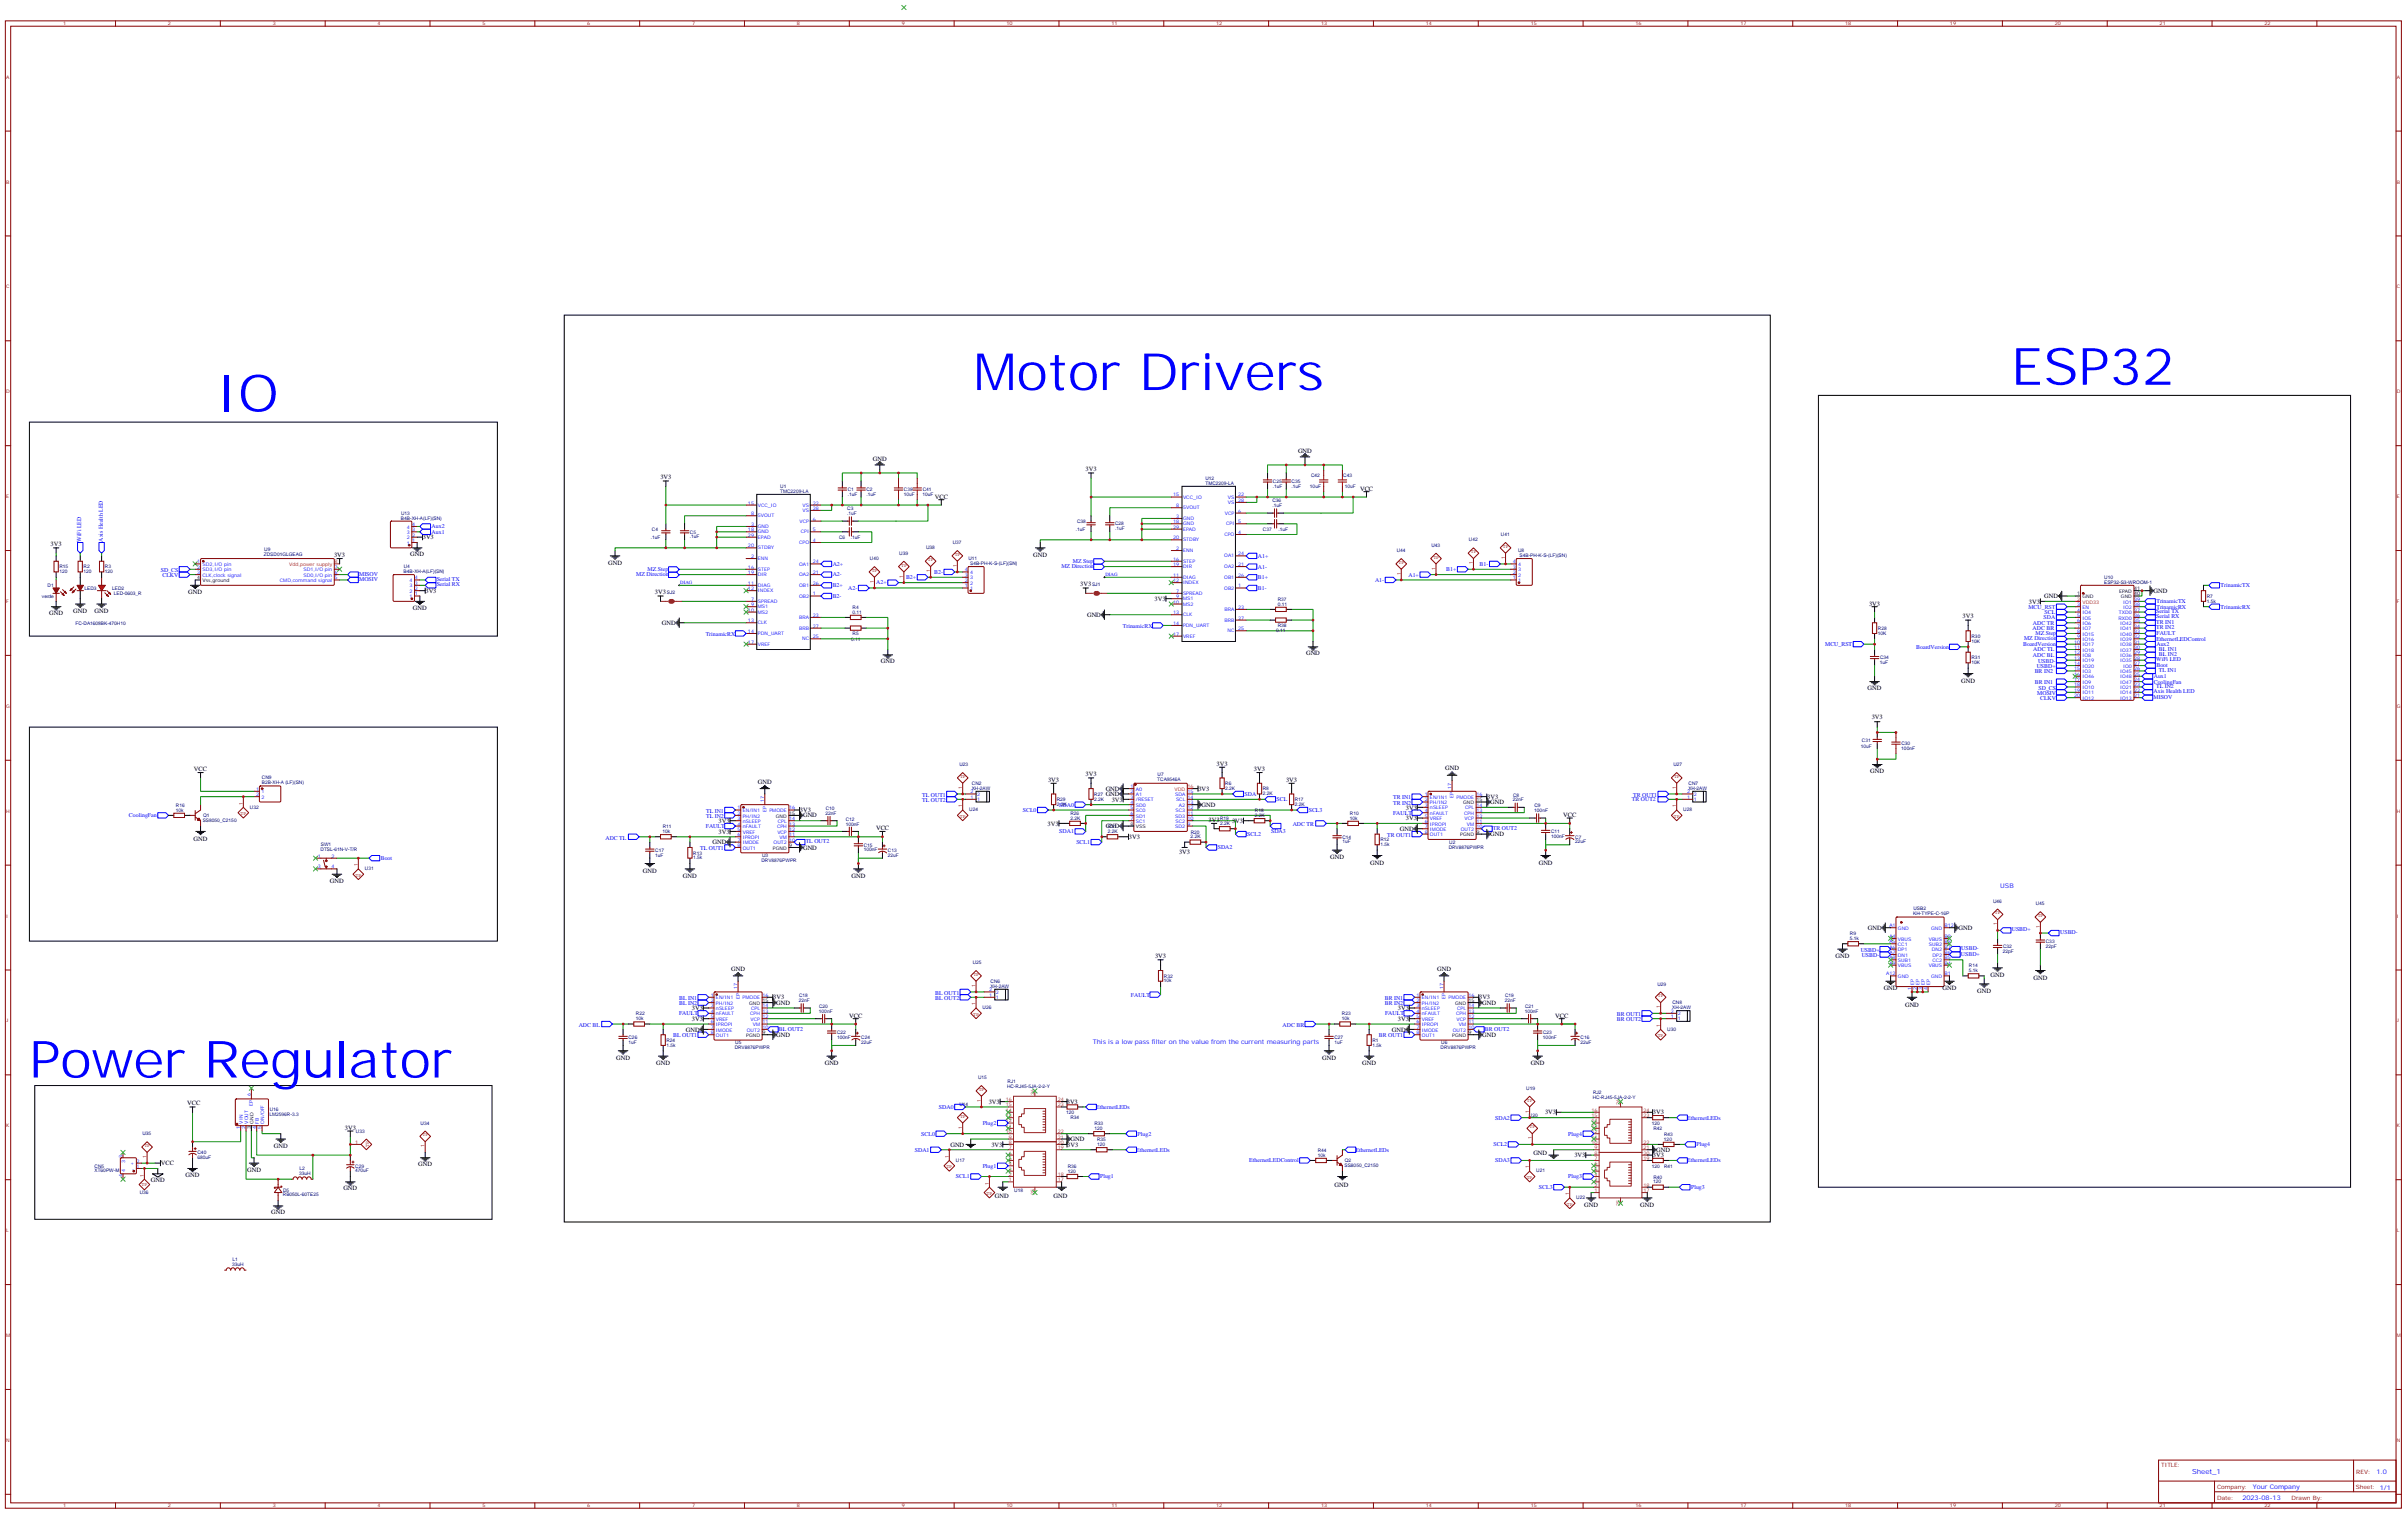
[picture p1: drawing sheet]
<svg xmlns="http://www.w3.org/2000/svg" width="1588mm" height="998mm" viewBox="0 0 1588 998" stroke-linecap="round" stroke-linejoin="round" font-family="sans-serif">
<defs><g id="words">
<g font-size="33.9" fill="#00f">
<text x="642" y="257">Motor Drivers</text>
<text x="1326" y="254">ESP32</text>
<text x="143" y="271">IO</text>
<text x="19" y="710">Power Regulator</text>
</g>
<text font-size="4.6" fill="#00f" x="1446" y="972">Sheet_1</text>
<g font-size="4.2">
<text x="856" y="299">GND</text>
<text x="576" y="304">GND</text>
<text x="716" y="311">3V3</text>
<text x="436" y="316">3V3</text>
<text x="897" y="323">VCC</text>
<text x="617" y="329">VCC</text>
<text x="279" y="356">3V3</text>
<text x="33" y="360">3V3</text>
<text x="220" y="367">3V3</text>
<text x="271" y="367">GND</text>
<text x="682" y="367">GND</text>
<text x="401" y="373">GND</text>
<text x="712" y="387">3V3</text>
<text x="124" y="392">GND</text>
<text x="281" y="391">3V3</text>
<text x="432" y="392">3V3</text>
<text x="1348" y="394">GND</text>
<text x="1420" y="391">GND</text>
<text x="762" y="396">3V3</text>
<text x="1233" y="400">3V3</text>
<text x="1338" y="398">3V3</text>
<text x="32" y="406">GND</text>
<text x="48" y="404">GND</text>
<text x="62" y="404">GND</text>
<text x="272" y="402">GND</text>
<text x="717" y="407">GND</text>
<text x="1295" y="408">3V3</text>
<text x="437" y="412">GND</text>
<text x="581" y="437">GND</text>
<text x="861" y="432">GND</text>
<text x="1232" y="455">GND</text>
<text x="1294" y="450">GND</text>
<text x="1235" y="474">3V3</text>
<text x="128" y="508">VCC</text>
<text x="802" y="505">3V3</text>
<text x="827" y="508">3V3</text>
<text x="953" y="508">GND</text>
<text x="1234" y="510">GND</text>
<text x="691" y="515">3V3</text>
<text x="716" y="512">3V3</text>
<text x="848" y="515">3V3</text>
<text x="500" y="517">GND</text>
<text x="729" y="521">GND</text>
<text x="790" y="521">3V3</text>
<text x="729" y="525">GND</text>
<text x="981" y="527">3V3</text>
<text x="733" y="528">3V3</text>
<text x="793" y="532">GND</text>
<text x="927" y="534">3V3</text>
<text x="983" y="530">GND</text>
<text x="528" y="536">3V3</text>
<text x="530" y="539">GND</text>
<text x="1031" y="539">VCC</text>
<text x="474" y="543">3V3</text>
<text x="691" y="544">3V3</text>
<text x="797" y="542">3V3</text>
<text x="813" y="543">3V3</text>
<text x="927" y="541">3V3</text>
<text x="474" y="550">3V3</text>
<text x="578" y="548">VCC</text>
<text x="729" y="546">GND</text>
<text x="923" y="548">GND</text>
<text x="983" y="551">GND</text>
<text x="128" y="554">GND</text>
<text x="470" y="557">GND</text>
<text x="745" y="553">3V3</text>
<text x="530" y="560">GND</text>
<text x="778" y="563">3V3</text>
<text x="877" y="567">GND</text>
<text x="424" y="575">GND</text>
<text x="904" y="570">GND</text>
<text x="1015" y="570">GND</text>
<text x="450" y="579">GND</text>
<text x="562" y="579">GND</text>
<text x="218" y="583">GND</text>
<text x="1232" y="613">GND</text>
<text x="1292" y="613">GND</text>
<text x="762" y="632">3V3</text>
<text x="1211" y="632">GND</text>
<text x="482" y="640">GND</text>
<text x="948" y="640">GND</text>
<text x="1313" y="644">GND</text>
<text x="1341" y="646">GND</text>
<text x="1242" y="653">GND</text>
<text x="1281" y="653">GND</text>
<text x="510" y="659">3V3</text>
<text x="976" y="659">3V3</text>
<text x="1304" y="655">GND</text>
<text x="512" y="662">GND</text>
<text x="978" y="662">GND</text>
<text x="1257" y="664">GND</text>
<text x="456" y="666">3V3</text>
<text x="560" y="671">VCC</text>
<text x="922" y="666">3V3</text>
<text x="1026" y="671">VCC</text>
<text x="456" y="673">3V3</text>
<text x="922" y="673">3V3</text>
<text x="452" y="680">GND</text>
<text x="512" y="684">GND</text>
<text x="918" y="680">GND</text>
<text x="978" y="684">GND</text>
<text x="406" y="699">GND</text>
<text x="872" y="699">GND</text>
<text x="433" y="702">GND</text>
<text x="544" y="702">GND</text>
<text x="899" y="702">GND</text>
<text x="1010" y="702">GND</text>
<text x="123" y="729">VCC</text>
<text x="652" y="728">3V3</text>
<text x="704" y="728">3V3</text>
<text x="1019" y="735">3V3</text>
<text x="1090" y="735">3V3</text>
<text x="228" y="745">3V3</text>
<text x="706" y="752">GND</text>
<text x="181" y="757">GND</text>
<text x="627" y="756">GND</text>
<text x="654" y="756">3V3</text>
<text x="704" y="756">3V3</text>
<text x="1011" y="761">GND</text>
<text x="1092" y="760">GND</text>
<text x="1038" y="763">3V3</text>
<text x="1090" y="763">3V3</text>
<text x="106" y="768">VCC</text>
<text x="163" y="773">GND</text>
<text x="276" y="769">GND</text>
<text x="99" y="779">GND</text>
<text x="122" y="776">GND</text>
<text x="226" y="785">GND</text>
<text x="880" y="783">GND</text>
<text x="656" y="790">GND</text>
<text x="695" y="790">GND</text>
<text x="1045" y="796">GND</text>
<text x="1082" y="796">GND</text>
<text x="179" y="801">GND</text>
</g>
<g font-size="4.2" fill="#00f">
<text x="1319" y="585">USB</text>
<text x="721" y="689">This is a low pass filter on the value from the current measuring parts</text>
<text x="1568" y="972">1.0</text>
<text x="1486" y="982">Your Company</text>
<text x="1479" y="989">2023-08-13</text>
</g>
<g font-size="3.9" fill="#00f">
<text x="285" y="352">Aux1</text>
<text x="285" y="348">Aux2</text>
<text x="54" y="357" transform="rotate(-90 54 357)">WiFi LED</text>
<text x="68" y="357" transform="rotate(-90 68 357)">Axis Health LED</text>
<text x="708" y="371">MZ Step</text>
<text x="830" y="368">A1+</text>
<text x="106" y="377">SD_CS</text>
<text x="427" y="376">MZ Step</text>
<text x="549" y="373">A2+</text>
<text x="700" y="374">MZ Direction</text>
<text x="830" y="375">A1-</text>
<text x="954" y="377">B1+</text>
<text x="976" y="373">B1-</text>
<text x="107" y="381">CLKV</text>
<text x="237" y="383">MOSIV</text>
<text x="237" y="380">MISOV</text>
<text x="288" y="383">Serial TX</text>
<text x="420" y="380">MZ Direction</text>
<text x="549" y="380">A2-</text>
<text x="598" y="382">B2+</text>
<text x="616" y="378">B2-</text>
<text x="830" y="382">B1+</text>
<text x="907" y="384">A1-</text>
<text x="929" y="380">A1+</text>
<text x="288" y="387">Serial RX</text>
<text x="549" y="387">B2+</text>
<text x="559" y="389">A2-</text>
<text x="578" y="385">A2+</text>
<text x="830" y="389">B1-</text>
<text x="1465" y="387">TrinamicTX</text>
<text x="549" y="394">B2-</text>
<text x="1338" y="401">MCU_RST</text>
<text x="1422" y="401">TrinamicRX</text>
<text x="1422" y="398">TrinamicTX</text>
<text x="1465" y="401">TrinamicRX</text>
<text x="1349" y="405">SCL</text>
<text x="1422" y="408">Serial RX</text>
<text x="1422" y="404">Serial TX</text>
<text x="741" y="414">TrinamicRX</text>
<text x="1341" y="412">ADC TR</text>
<text x="1348" y="408">SDA</text>
<text x="1422" y="411">TR IN1</text>
<text x="465" y="419">TrinamicRX</text>
<text x="1341" y="415">ADC BR</text>
<text x="1343" y="419">MZ Step</text>
<text x="1422" y="415">TR IN2</text>
<text x="1422" y="419">FAULT</text>
<text x="1335" y="422">MZ Direction</text>
<text x="1422" y="422">EthernetLEDControl</text>
<text x="1204" y="426">MCU_RST</text>
<text x="1264" y="428">BoardVersion</text>
<text x="1334" y="426">BoardVersion</text>
<text x="1341" y="429">ADC TL</text>
<text x="1422" y="426">Aux2</text>
<text x="1424" y="429">BL IN1</text>
<text x="1341" y="433">ADC BL</text>
<text x="1344" y="437">USBD-</text>
<text x="1422" y="436">WiFi LED</text>
<text x="1424" y="433">BL IN2</text>
<text x="1342" y="444">BR IN2</text>
<text x="1343" y="441">USBD+</text>
<text x="1422" y="440">Boot</text>
<text x="1424" y="443">TL IN1</text>
<text x="1421" y="447">Aux1</text>
<text x="1342" y="451">BR IN1</text>
<text x="1345" y="455">SD_CS</text>
<text x="1421" y="451">CoolingFan</text>
<text x="1422" y="454">TL IN2</text>
<text x="1344" y="459">MOSIV</text>
<text x="1346" y="462">CLKV</text>
<text x="1420" y="461">MISOV</text>
<text x="1420" y="457">Axis Health LED</text>
<text x="608" y="525">TL OUT1</text>
<text x="821" y="525">SDA</text>
<text x="919" y="527">TR IN1</text>
<text x="1077" y="525">TR OUT1</text>
<text x="608" y="529">TL OUT2</text>
<text x="699" y="532">SDA0</text>
<text x="842" y="528">SCL</text>
<text x="919" y="531">TR IN2</text>
<text x="1076" y="528">TR OUT2</text>
<text x="85" y="539">CoolingFan</text>
<text x="466" y="539">TL IN2</text>
<text x="466" y="536">TL IN1</text>
<text x="675" y="535">SCL0</text>
<text x="863" y="535">SCL3</text>
<text x="919" y="537">FAULT</text>
<text x="466" y="546">FAULT</text>
<text x="853" y="545">ADC TR</text>
<text x="699" y="549">SDA1</text>
<text x="823" y="551">SCL2</text>
<text x="838" y="550">SDA3</text>
<text x="915" y="552">TR OUT1</text>
<text x="985" y="547">TR OUT2</text>
<text x="399" y="554">ADC TL</text>
<text x="531" y="556">TL OUT2</text>
<text x="710" y="557">SCL1</text>
<text x="462" y="561">TL OUT1</text>
<text x="803" y="560">SDA2</text>
<text x="251" y="567">Boot</text>
<text x="1327" y="614">USBD+</text>
<text x="1359" y="616">USBD-</text>
<text x="1227" y="628">USBD+</text>
<text x="1294" y="627">USBD-</text>
<text x="1228" y="631">USBD-</text>
<text x="1293" y="630">USBD+</text>
<text x="448" y="659">BL IN1</text>
<text x="617" y="656">BL OUT1</text>
<text x="617" y="659">BL OUT2</text>
<text x="746" y="657">FAULT</text>
<text x="913" y="659">BR IN1</text>
<text x="448" y="663">BL IN2</text>
<text x="913" y="663">BR IN2</text>
<text x="448" y="669">FAULT</text>
<text x="914" y="669">FAULT</text>
<text x="1067" y="670">BR OUT1</text>
<text x="382" y="677">ADC BL</text>
<text x="846" y="677">ADC BR</text>
<text x="1067" y="673">BR OUT2</text>
<text x="514" y="680">BL OUT2</text>
<text x="979" y="680">BR OUT2</text>
<text x="444" y="684">BL OUT1</text>
<text x="910" y="684">BR OUT1</text>
<text x="619" y="731">SDA0</text>
<text x="723" y="731">EthernetLEDs</text>
<text x="648" y="742">Plug2</text>
<text x="986" y="738">SDA2</text>
<text x="1113" y="738">EthernetLEDs</text>
<text x="608" y="749">SCL0</text>
<text x="750" y="749">Plug2</text>
<text x="1034" y="749">Plug4</text>
<text x="985" y="756">SCL2</text>
<text x="1119" y="756">Plug4</text>
<text x="603" y="759">SDA1</text>
<text x="749" y="759">EthernetLEDs</text>
<text x="894" y="759">EthernetLEDs</text>
<text x="824" y="766">EthernetLEDControl</text>
<text x="986" y="766">SDA3</text>
<text x="1113" y="766">EthernetLEDs</text>
<text x="648" y="770">Plug1</text>
<text x="631" y="777">SCL1</text>
<text x="726" y="777">Plug1</text>
<text x="1034" y="777">Plug3</text>
<text x="1015" y="784">SCL3</text>
<text x="1115" y="784">Plug3</text>
</g>
<g font-size="3.9" fill="#800">
<text x="1426" y="967">TITLE:</text>
<text x="1554" y="972">REV:</text>
<text x="1462" y="982">Company:</text>
<text x="1554" y="982">Sheet: 1/1</text>
<text x="1462" y="989">Date:</text>
<text x="1512" y="989">Drawn By:</text>
</g>
<g font-size="3.2" fill="#800">
<text x="42" y="17">1</text>
<text x="111" y="17">2</text>
<text x="180" y="17">3</text>
<text x="249" y="17">4</text>
<text x="318" y="17">5</text>
<text x="387" y="17">6</text>
<text x="456" y="17">7</text>
<text x="526" y="17">8</text>
<text x="595" y="17">9</text>
<text x="664" y="17">10</text>
<text x="733" y="17">11</text>
<text x="802" y="17">12</text>
<text x="871" y="17">13</text>
<text x="941" y="17">14</text>
<text x="1010" y="17">15</text>
<text x="1079" y="17">16</text>
<text x="1148" y="17">17</text>
<text x="1217" y="17">18</text>
<text x="1286" y="17">19</text>
<text x="1355" y="17">20</text>
<text x="1425" y="17">21</text>
<text x="1494" y="17">22</text>
<text x="4" y="52">A</text>
<text x="1581" y="52">A</text>
<text x="4" y="121">B</text>
<text x="1581" y="121">B</text>
<text x="4" y="190">C</text>
<text x="1581" y="190">C</text>
<text x="4" y="259">D</text>
<text x="1581" y="259">D</text>
<text x="4" y="328">E</text>
<text x="1581" y="328">E</text>
<text x="4" y="398">F</text>
<text x="1581" y="398">F</text>
<text x="4" y="467">G</text>
<text x="1581" y="467">G</text>
<text x="4" y="536">H</text>
<text x="1581" y="536">H</text>
<text x="4" y="605">I</text>
<text x="1581" y="605">I</text>
<text x="4" y="674">J</text>
<text x="1581" y="674">J</text>
<text x="4" y="743">K</text>
<text x="1581" y="743">K</text>
<text x="4" y="812">L</text>
<text x="1581" y="812">L</text>
<text x="4" y="882">M</text>
<text x="1581" y="882">M</text>
<text x="4" y="951">N</text>
<text x="1581" y="951">N</text>
<text x="42" y="994">1</text>
<text x="111" y="994">2</text>
<text x="180" y="994">3</text>
<text x="249" y="994">4</text>
<text x="318" y="994">5</text>
<text x="387" y="994">6</text>
<text x="456" y="994">7</text>
<text x="526" y="994">8</text>
<text x="595" y="994">9</text>
<text x="664" y="994">10</text>
<text x="733" y="994">11</text>
<text x="802" y="994">12</text>
<text x="871" y="994">13</text>
<text x="941" y="994">14</text>
<text x="1010" y="994">15</text>
<text x="1079" y="994">16</text>
<text x="1148" y="994">17</text>
<text x="1217" y="994">18</text>
<text x="1286" y="994">19</text>
<text x="1355" y="994">20</text>
<text x="1425" y="994">21</text>
<text x="1494" y="994">22</text>
</g>
<g font-size="3.2" fill="#000080">
<text x="795" y="317">U12</text>
<text x="865" y="315">C42</text>
<text x="886" y="315">C43</text>
<text x="515" y="322">U1</text>
<text x="559" y="324">C1</text>
<text x="572" y="324">C2</text>
<text x="596" y="324">C39</text>
<text x="609" y="324">C41</text>
<text x="795" y="320">TMC2209-LA</text>
<text x="840" y="321">.1uF</text>
<text x="840" y="318">C25</text>
<text x="852" y="321">.1uF</text>
<text x="852" y="318">C35</text>
<text x="864" y="322">10uF</text>
<text x="887" y="322">10uF</text>
<text x="515" y="325">TMC2209-LA</text>
<text x="559" y="327">.1uF</text>
<text x="572" y="327">.1uF</text>
<text x="596" y="327">10uF</text>
<text x="609" y="327">10uF</text>
<text x="839" y="334">.1uF</text>
<text x="839" y="331">C36</text>
<text x="265" y="339">U13</text>
<text x="559" y="340">.1uF</text>
<text x="559" y="337">C3</text>
<text x="264" y="343">B4B-XH-A(LF)(SN)</text>
<text x="711" y="345">C38</text>
<text x="736" y="346">C28</text>
<text x="430" y="350">C4</text>
<text x="455" y="352">C5</text>
<text x="710" y="350">.1uF</text>
<text x="736" y="350">.1uF</text>
<text x="833" y="350">C37</text>
<text x="843" y="350">.1uF</text>
<text x="990" y="353">U41</text>
<text x="429" y="355">.1uF</text>
<text x="455" y="355">.1uF</text>
<text x="554" y="355">C6</text>
<text x="561" y="355">.1uF</text>
<text x="628" y="359">U37</text>
<text x="969" y="357">U42</text>
<text x="174" y="364">U9</text>
<text x="593" y="366">U39</text>
<text x="611" y="362">U38</text>
<text x="921" y="364">U44</text>
<text x="944" y="361">U43</text>
<text x="1001" y="364">U8</text>
<text x="174" y="367">ZDSD01GLGEAG</text>
<text x="574" y="369">U40</text>
<text x="639" y="369">U11</text>
<text x="1002" y="367">S4B-PH-K-S-(LF)(SN)</text>
<text x="39" y="378">120</text>
<text x="39" y="375">R15</text>
<text x="55" y="378">120</text>
<text x="55" y="375">R2</text>
<text x="69" y="378">120</text>
<text x="69" y="375">R3</text>
<text x="266" y="378">B4B-XH-A(LF)(SN)</text>
<text x="266" y="375">U4</text>
<text x="640" y="373">S4B-PH-K-S-(LF)(SN)</text>
<text x="1388" y="382">U10</text>
<text x="31" y="387">D1</text>
<text x="56" y="389">LED3</text>
<text x="74" y="389">LED2</text>
<text x="720" y="386">SJ1</text>
<text x="1388" y="385">ESP32-S3-WROOM-1</text>
<text x="28" y="394">verde</text>
<text x="75" y="392">LED-0603_R</text>
<text x="440" y="392">SJ2</text>
<text x="1456" y="394">R7</text>
<text x="562" y="401">R4</text>
<text x="843" y="399">0.11</text>
<text x="843" y="396">R37</text>
<text x="1456" y="397">1.5k</text>
<text x="562" y="405">0.11</text>
<text x="50" y="412">FC-DA1608BK-470H10</text>
<text x="843" y="414">R38</text>
<text x="562" y="419">R5</text>
<text x="842" y="417">0.11</text>
<text x="1239" y="418">10K</text>
<text x="1239" y="415">R28</text>
<text x="561" y="422">0.11</text>
<text x="1300" y="424">10K</text>
<text x="1300" y="421">R30</text>
<text x="1240" y="438">1uF</text>
<text x="1240" y="435">C34</text>
<text x="1300" y="438">10K</text>
<text x="1300" y="435">R31</text>
<text x="1228" y="489">C31</text>
<text x="1254" y="491">C30</text>
<text x="1227" y="493">10uF</text>
<text x="1254" y="494">100nF</text>
<text x="633" y="505">U23</text>
<text x="1104" y="505">U27</text>
<text x="173" y="514">CN9</text>
<text x="763" y="515">TCA9546A</text>
<text x="764" y="512">U7</text>
<text x="173" y="517">B2B-XH-A (LF)(SN)</text>
<text x="641" y="521">XH-2AW</text>
<text x="641" y="518">CN2</text>
<text x="808" y="521">2.2K</text>
<text x="808" y="518">R6</text>
<text x="833" y="521">R8</text>
<text x="1114" y="521">XH-2AW</text>
<text x="1114" y="518">CN7</text>
<text x="722" y="528">2.2K</text>
<text x="722" y="525">R27</text>
<text x="833" y="524">2.2K</text>
<text x="998" y="525">C8</text>
<text x="116" y="532">R16</text>
<text x="165" y="533">U32</text>
<text x="697" y="531">2.2K</text>
<text x="697" y="528">R29</text>
<text x="854" y="531">2.2K</text>
<text x="854" y="528">R17</text>
<text x="998" y="528">22nF</text>
<text x="1012" y="532">C9</text>
<text x="116" y="535">10k</text>
<text x="134" y="539">Q1</text>
<text x="545" y="537">22nF</text>
<text x="545" y="534">C10</text>
<text x="639" y="535">U24</text>
<text x="706" y="537">R26</text>
<text x="828" y="539">2.2K</text>
<text x="828" y="536">R18</text>
<text x="890" y="537">R10</text>
<text x="1012" y="536">100nF</text>
<text x="1110" y="535">U28</text>
<text x="134" y="542">SS8050_C2150</text>
<text x="558" y="544">100nF</text>
<text x="558" y="541">C12</text>
<text x="706" y="540">2.2K</text>
<text x="805" y="544">2.2K</text>
<text x="805" y="541">R19</text>
<text x="890" y="540">10k</text>
<text x="437" y="549">10k</text>
<text x="437" y="546">R11</text>
<text x="731" y="549">2.2K</text>
<text x="731" y="546">R21</text>
<text x="785" y="550">R20</text>
<text x="1023" y="549">C11</text>
<text x="212" y="558">SW1</text>
<text x="785" y="553">2.2K</text>
<text x="885" y="556">1uF</text>
<text x="886" y="553">C14</text>
<text x="911" y="558">1.5k</text>
<text x="911" y="555">R12</text>
<text x="956" y="556">U2</text>
<text x="1023" y="553">100nF</text>
<text x="1039" y="556">22uF</text>
<text x="1039" y="553">C7</text>
<text x="211" y="561">DTSL-61N-V-T/R</text>
<text x="432" y="562">C17</text>
<text x="457" y="563">R13</text>
<text x="570" y="561">100nF</text>
<text x="570" y="558">C15</text>
<text x="586" y="562">C13</text>
<text x="956" y="560">DRV8876PWPR</text>
<text x="432" y="565">1uF</text>
<text x="457" y="567">1.5k</text>
<text x="502" y="569">DRV8876PWPR</text>
<text x="503" y="565">U3</text>
<text x="586" y="565">22uF</text>
<text x="241" y="574">U31</text>
<text x="1315" y="595">U46</text>
<text x="1343" y="597">U45</text>
<text x="1262" y="604">KH-TYPE-C-16P</text>
<text x="1262" y="600">USB2</text>
<text x="1220" y="617">R9</text>
<text x="1220" y="620">5.1k</text>
<text x="1349" y="622">C33</text>
<text x="1321" y="628">22pF</text>
<text x="1321" y="625">C32</text>
<text x="1349" y="625">22pF</text>
<text x="642" y="636">U25</text>
<text x="1299" y="641">5.1k</text>
<text x="1299" y="638">R14</text>
<text x="768" y="648">10k</text>
<text x="768" y="645">R32</text>
<text x="653" y="651">XH-2AW</text>
<text x="653" y="648">CN6</text>
<text x="1093" y="650">U29</text>
<text x="527" y="658">C18</text>
<text x="993" y="658">C19</text>
<text x="527" y="661">22nF</text>
<text x="540" y="665">C20</text>
<text x="648" y="665">U26</text>
<text x="993" y="661">22nF</text>
<text x="1006" y="665">C21</text>
<text x="1103" y="665">XH-2AW</text>
<text x="1103" y="662">CN8</text>
<text x="419" y="670">R22</text>
<text x="540" y="668">100nF</text>
<text x="885" y="670">R23</text>
<text x="1006" y="668">100nF</text>
<text x="419" y="673">10k</text>
<text x="885" y="673">10k</text>
<text x="552" y="682">C22</text>
<text x="1018" y="682">C23</text>
<text x="1100" y="680">U30</text>
<text x="415" y="688">1uF</text>
<text x="415" y="685">C26</text>
<text x="440" y="687">R24</text>
<text x="485" y="689">U5</text>
<text x="552" y="685">100nF</text>
<text x="568" y="688">22uF</text>
<text x="568" y="685">C24</text>
<text x="880" y="688">1uF</text>
<text x="880" y="685">C27</text>
<text x="905" y="687">R1</text>
<text x="951" y="689">U6</text>
<text x="1018" y="685">100nF</text>
<text x="1042" y="688">22uF</text>
<text x="1043" y="685">C16</text>
<text x="440" y="690">1.5k</text>
<text x="485" y="692">DRV8876PWPR</text>
<text x="905" y="690">1.5k</text>
<text x="950" y="692">DRV8876PWPR</text>
<text x="645" y="712">U15</text>
<text x="664" y="718">HC-RJ45-5JA-2-2-Y</text>
<text x="664" y="714">RJ1</text>
<text x="1007" y="719">U19</text>
<text x="1051" y="725">HC-RJ45-5JA-2-2-Y</text>
<text x="1051" y="721">RJ2</text>
<text x="633" y="729">U14</text>
<text x="178" y="736">LM2596R-3.3</text>
<text x="178" y="733">U16</text>
<text x="703" y="735">120</text>
<text x="1009" y="736">U20</text>
<text x="277" y="742">U34</text>
<text x="706" y="738">R34</text>
<text x="722" y="742">R33</text>
<text x="1090" y="742">120</text>
<text x="94" y="749">U35</text>
<text x="235" y="747">U33</text>
<text x="722" y="745">120</text>
<text x="1091" y="745">R42</text>
<text x="1098" y="749">R43</text>
<text x="724" y="756">120</text>
<text x="724" y="752">R35</text>
<text x="1098" y="752">120</text>
<text x="130" y="761">C40</text>
<text x="869" y="760">R44</text>
<text x="130" y="764">680uF</text>
<text x="631" y="766">U17</text>
<text x="869" y="763">10k</text>
<text x="887" y="766">Q2</text>
<text x="62" y="773">XT60PW-M</text>
<text x="62" y="770">CN5</text>
<text x="197" y="772">L2</text>
<text x="234" y="773">470uF</text>
<text x="234" y="770">C29</text>
<text x="704" y="773">120</text>
<text x="704" y="770">R36</text>
<text x="887" y="770">SS8050_C2150</text>
<text x="1013" y="773">U21</text>
<text x="1090" y="770">120</text>
<text x="1098" y="770">R41</text>
<text x="197" y="775">33uH</text>
<text x="1091" y="777">R40</text>
<text x="187" y="786">D5</text>
<text x="669" y="786">U18</text>
<text x="1091" y="780">120</text>
<text x="92" y="788">U36</text>
<text x="187" y="789">RB050L-60TE25</text>
<text x="1040" y="791">U22</text>
<text x="153" y="832">L1</text>
<text x="153" y="835">33uH</text>
</g>
<g font-size="3.2" fill="#00f">
<text x="774" y="327">15</text>
<text x="780" y="329">VCC_IO</text>
<text x="810" y="329">VS</text>
<text x="817" y="327">22</text>
<text x="493" y="333">15</text>
<text x="500" y="334">VCC_IO</text>
<text x="529" y="334">VS</text>
<text x="536" y="333">22</text>
<text x="776" y="334">8</text>
<text x="780" y="336">5VOUT</text>
<text x="810" y="332">VS</text>
<text x="817" y="331">28</text>
<text x="495" y="340">8</text>
<text x="500" y="341">5VOUT</text>
<text x="529" y="338">VS</text>
<text x="536" y="336">28</text>
<text x="776" y="341">3</text>
<text x="808" y="339">VCP</text>
<text x="817" y="338">6</text>
<text x="272" y="347">4</text>
<text x="495" y="347">3</text>
<text x="527" y="345">VCP</text>
<text x="536" y="343">6</text>
<text x="774" y="345">18</text>
<text x="780" y="343">GND</text>
<text x="780" y="346">GND</text>
<text x="809" y="346">CPI</text>
<text x="817" y="345">5</text>
<text x="268" y="352">3</text>
<text x="268" y="349">4</text>
<text x="272" y="354">2</text>
<text x="272" y="350">3</text>
<text x="493" y="350">18</text>
<text x="493" y="354">29</text>
<text x="500" y="348">GND</text>
<text x="500" y="352">GND</text>
<text x="528" y="352">CPI</text>
<text x="536" y="350">5</text>
<text x="774" y="349">29</text>
<text x="780" y="350">EPAD</text>
<text x="808" y="353">CPO</text>
<text x="817" y="352">4</text>
<text x="268" y="359">1</text>
<text x="268" y="356">2</text>
<text x="272" y="357">1</text>
<text x="500" y="355">EPAD</text>
<text x="527" y="359">CPO</text>
<text x="536" y="357">4</text>
<text x="774" y="356">20</text>
<text x="780" y="357">STDBY</text>
<text x="493" y="361">20</text>
<text x="500" y="362">STDBY</text>
<text x="776" y="363">2</text>
<text x="780" y="364">ENN</text>
<text x="130" y="371">1</text>
<text x="495" y="368">2</text>
<text x="500" y="369">ENN</text>
<text x="536" y="371">24</text>
<text x="774" y="370">16</text>
<text x="780" y="371">STEP</text>
<text x="808" y="368">OA1</text>
<text x="817" y="366">24</text>
<text x="998" y="371">4</text>
<text x="130" y="375">2</text>
<text x="134" y="377">SD3,I/O pin</text>
<text x="134" y="373">SD2,I/O pin</text>
<text x="200" y="377">SD1,I/O pin</text>
<text x="221" y="375">7</text>
<text x="493" y="375">16</text>
<text x="500" y="376">STEP</text>
<text x="527" y="373">OA1</text>
<text x="636" y="377">4</text>
<text x="774" y="373">19</text>
<text x="780" y="375">DIR</text>
<text x="808" y="375">OA2</text>
<text x="817" y="373">21</text>
<text x="998" y="375">3</text>
<text x="1001" y="377">3</text>
<text x="1001" y="373">4</text>
<text x="130" y="379">3</text>
<text x="134" y="380">CLK,clock signal</text>
<text x="185" y="384">CMD,command signal</text>
<text x="200" y="380">SD0,I/O pin</text>
<text x="221" y="379">6</text>
<text x="221" y="382">5</text>
<text x="270" y="384">4</text>
<text x="274" y="382">4</text>
<text x="493" y="379">19</text>
<text x="500" y="380">DIR</text>
<text x="527" y="380">OA2</text>
<text x="536" y="379">21</text>
<text x="636" y="384">2</text>
<text x="636" y="380">3</text>
<text x="640" y="382">3</text>
<text x="640" y="379">4</text>
<text x="729" y="380">DIAG</text>
<text x="774" y="380">11</text>
<text x="774" y="384">12</text>
<text x="780" y="382">DIAG</text>
<text x="808" y="382">OB1</text>
<text x="817" y="380">26</text>
<text x="998" y="382">1</text>
<text x="998" y="379">2</text>
<text x="1001" y="384">1</text>
<text x="1001" y="380">2</text>
<text x="270" y="387">3</text>
<text x="274" y="389">2</text>
<text x="274" y="386">3</text>
<text x="449" y="385">DIAG</text>
<text x="493" y="386">11</text>
<text x="493" y="389">12</text>
<text x="500" y="387">DIAG</text>
<text x="527" y="387">OB1</text>
<text x="536" y="386">26</text>
<text x="636" y="387">1</text>
<text x="640" y="389">1</text>
<text x="640" y="386">2</text>
<text x="780" y="385">INDEX</text>
<text x="808" y="389">OB2</text>
<text x="817" y="387">1</text>
<text x="270" y="394">1</text>
<text x="270" y="391">2</text>
<text x="274" y="393">1</text>
<text x="500" y="391">INDEX</text>
<text x="527" y="394">OB2</text>
<text x="536" y="393">1</text>
<text x="776" y="391">7</text>
<text x="776" y="394">9</text>
<text x="780" y="392">SPREAD</text>
<text x="780" y="396">MS1</text>
<text x="495" y="396">7</text>
<text x="495" y="400">9</text>
<text x="500" y="398">SPREAD</text>
<text x="500" y="401">MS1</text>
<text x="774" y="398">10</text>
<text x="780" y="399">MS2</text>
<text x="817" y="401">23</text>
<text x="1370" y="400">3</text>
<text x="1374" y="401">EN</text>
<text x="1400" y="401">IO2</text>
<text x="1400" y="398">IO1</text>
<text x="1408" y="400">38</text>
<text x="1408" y="396">39</text>
<text x="493" y="403">10</text>
<text x="500" y="405">MS2</text>
<text x="536" y="407">23</text>
<text x="774" y="405">13</text>
<text x="780" y="406">CLK</text>
<text x="808" y="403">BRA</text>
<text x="1370" y="403">4</text>
<text x="1370" y="407">5</text>
<text x="1374" y="405">IO4</text>
<text x="1398" y="405">TXD0</text>
<text x="1408" y="407">36</text>
<text x="1408" y="403">37</text>
<text x="493" y="410">13</text>
<text x="500" y="412">CLK</text>
<text x="527" y="408">BRA</text>
<text x="536" y="414">27</text>
<text x="774" y="412">14</text>
<text x="780" y="413">PDN_UART</text>
<text x="808" y="410">BRB</text>
<text x="817" y="409">27</text>
<text x="1370" y="410">6</text>
<text x="1370" y="414">7</text>
<text x="1374" y="409">IO5</text>
<text x="1374" y="412">IO6</text>
<text x="1397" y="409">RXD0</text>
<text x="1398" y="412">IO42</text>
<text x="1408" y="414">34</text>
<text x="1408" y="410">35</text>
<text x="493" y="417">14</text>
<text x="500" y="419">PDN_UART</text>
<text x="527" y="415">BRB</text>
<text x="774" y="419">17</text>
<text x="810" y="417">NC</text>
<text x="817" y="416">25</text>
<text x="1370" y="417">8</text>
<text x="1374" y="416">IO7</text>
<text x="1374" y="419">IO15</text>
<text x="1398" y="419">IO40</text>
<text x="1398" y="416">IO41</text>
<text x="1408" y="417">33</text>
<text x="493" y="424">17</text>
<text x="500" y="426">VREF</text>
<text x="529" y="422">NC</text>
<text x="536" y="421">25</text>
<text x="780" y="421">VREF</text>
<text x="1368" y="424">10</text>
<text x="1370" y="421">9</text>
<text x="1374" y="423">IO16</text>
<text x="1398" y="423">IO39</text>
<text x="1408" y="424">31</text>
<text x="1408" y="421">32</text>
<text x="1368" y="428">11</text>
<text x="1368" y="431">12</text>
<text x="1374" y="426">IO17</text>
<text x="1374" y="430">IO18</text>
<text x="1398" y="430">IO37</text>
<text x="1398" y="426">IO38</text>
<text x="1408" y="431">29</text>
<text x="1408" y="428">30</text>
<text x="1368" y="435">13</text>
<text x="1374" y="433">IO8</text>
<text x="1374" y="437">IO19</text>
<text x="1398" y="437">IO35</text>
<text x="1398" y="433">IO36</text>
<text x="1408" y="435">28</text>
<text x="1368" y="439">14</text>
<text x="1368" y="442">15</text>
<text x="1374" y="440">IO20</text>
<text x="1374" y="444">IO3</text>
<text x="1398" y="444">IO45</text>
<text x="1400" y="440">IO0</text>
<text x="1408" y="442">26</text>
<text x="1408" y="439">27</text>
<text x="1368" y="446">16</text>
<text x="1368" y="449">17</text>
<text x="1374" y="447">IO46</text>
<text x="1398" y="447">IO48</text>
<text x="1408" y="449">24</text>
<text x="1408" y="446">25</text>
<text x="1368" y="453">18</text>
<text x="1374" y="451">IO9</text>
<text x="1374" y="454">IO10</text>
<text x="1398" y="454">IO21</text>
<text x="1398" y="451">IO47</text>
<text x="1408" y="453">23</text>
<text x="1368" y="456">19</text>
<text x="1368" y="460">20</text>
<text x="1374" y="458">IO11</text>
<text x="1374" y="461">IO12</text>
<text x="1398" y="461">IO13</text>
<text x="1398" y="458">IO14</text>
<text x="1408" y="460">21</text>
<text x="1408" y="456">22</text>
<text x="169" y="521">1</text>
<text x="746" y="520">1</text>
<text x="749" y="521">A0</text>
<text x="957" y="520" transform="rotate(-90 957 520)">17</text>
<text x="169" y="525">2</text>
<text x="172" y="523">1</text>
<text x="172" y="527">2</text>
<text x="640" y="527">1</text>
<text x="640" y="523">2</text>
<text x="645" y="525">2</text>
<text x="746" y="523">2</text>
<text x="746" y="527">3</text>
<text x="749" y="525">A1</text>
<text x="775" y="525">SDA</text>
<text x="783" y="527">14</text>
<text x="783" y="523">15</text>
<text x="940" y="525">1</text>
<text x="943" y="527">EN/IN1</text>
<text x="959" y="526" transform="rotate(-90 959 526)">EP</text>
<text x="961" y="527">PMODE</text>
<text x="974" y="525">16</text>
<text x="1113" y="527">1</text>
<text x="1113" y="523">2</text>
<text x="1117" y="525">2</text>
<text x="486" y="534">1</text>
<text x="504" y="529" transform="rotate(-90 504 529)">17</text>
<text x="521" y="534">16</text>
<text x="645" y="528">1</text>
<text x="746" y="530">4</text>
<text x="746" y="534">5</text>
<text x="749" y="528">/RESET</text>
<text x="749" y="532">SD0</text>
<text x="776" y="528">SCL</text>
<text x="778" y="532">A2</text>
<text x="783" y="534">12</text>
<text x="783" y="530">13</text>
<text x="940" y="528">2</text>
<text x="940" y="532">3</text>
<text x="943" y="530">PH/IN2</text>
<text x="943" y="534">nSLEEP</text>
<text x="966" y="534">CPL</text>
<text x="974" y="532">14</text>
<text x="1117" y="528">1</text>
<text x="486" y="537">2</text>
<text x="490" y="536">EN/IN1</text>
<text x="490" y="539">PH/IN2</text>
<text x="506" y="535" transform="rotate(-90 506 535)">EP</text>
<text x="508" y="536">PMODE</text>
<text x="746" y="537">6</text>
<text x="749" y="536">SC0</text>
<text x="749" y="539">SD1</text>
<text x="775" y="539">SD3</text>
<text x="775" y="536">SC3</text>
<text x="783" y="537">11</text>
<text x="940" y="536">4</text>
<text x="940" y="539">5</text>
<text x="943" y="537">nFAULT</text>
<text x="966" y="537">CPH</text>
<text x="974" y="539">12</text>
<text x="974" y="536">13</text>
<text x="486" y="541">3</text>
<text x="486" y="544">4</text>
<text x="490" y="543">nSLEEP</text>
<text x="513" y="543">CPL</text>
<text x="521" y="544">13</text>
<text x="521" y="541">14</text>
<text x="746" y="541">7</text>
<text x="749" y="543">SC1</text>
<text x="775" y="543">SC2</text>
<text x="783" y="544">9</text>
<text x="783" y="541">10</text>
<text x="940" y="543">6</text>
<text x="943" y="541">VREF</text>
<text x="943" y="544">IPROPI</text>
<text x="966" y="541">VCP</text>
<text x="968" y="544">VM</text>
<text x="974" y="543">11</text>
<text x="486" y="548">5</text>
<text x="486" y="551">6</text>
<text x="490" y="546">nFAULT</text>
<text x="490" y="550">VREF</text>
<text x="513" y="546">CPH</text>
<text x="513" y="550">VCP</text>
<text x="521" y="551">11</text>
<text x="521" y="548">12</text>
<text x="775" y="546">SD2</text>
<text x="940" y="546">7</text>
<text x="940" y="550">8</text>
<text x="943" y="548">IMODE</text>
<text x="943" y="551">OUT1</text>
<text x="964" y="548">OUT2</text>
<text x="974" y="546">10</text>
<text x="486" y="555">7</text>
<text x="490" y="553">IPROPI</text>
<text x="490" y="557">IMODE</text>
<text x="510" y="557">OUT2</text>
<text x="514" y="553">VM</text>
<text x="521" y="555">10</text>
<text x="486" y="558">8</text>
<text x="490" y="560">OUT1</text>
<text x="210" y="566">1</text>
<text x="219" y="566">2</text>
<text x="210" y="573">3</text>
<text x="219" y="573">4</text>
<text x="1246" y="611">A1</text>
<text x="1283" y="611">B12</text>
<text x="1252" y="613">GND</text>
<text x="1274" y="613">GND</text>
<text x="1246" y="622">A5</text>
<text x="1246" y="618">A4</text>
<text x="1252" y="624">CC1</text>
<text x="1252" y="620">VBUS</text>
<text x="1272" y="620">VBUS</text>
<text x="1272" y="624">SUB2</text>
<text x="1283" y="618">B9</text>
<text x="1283" y="622">B8</text>
<text x="1246" y="629">A7</text>
<text x="1246" y="625">A6</text>
<text x="1252" y="627">DP1</text>
<text x="1274" y="627">DN2</text>
<text x="1283" y="625">B7</text>
<text x="1283" y="629">B6</text>
<text x="1246" y="633">A8</text>
<text x="1252" y="634">SUB1</text>
<text x="1252" y="631">DN1</text>
<text x="1275" y="634">CC2</text>
<text x="1275" y="631">DP2</text>
<text x="1283" y="633">B5</text>
<text x="1246" y="636">A9</text>
<text x="1252" y="638">VBUS</text>
<text x="1272" y="638">VBUS</text>
<text x="1283" y="636">B4</text>
<text x="1244" y="643">A12</text>
<text x="1252" y="645">GND</text>
<text x="1274" y="645">GND</text>
<text x="1283" y="643">B1</text>
<text x="486" y="652" transform="rotate(-90 486 652)">17</text>
<text x="652" y="654">2</text>
<text x="952" y="652" transform="rotate(-90 952 652)">17</text>
<text x="1261" y="653" transform="rotate(-90 1261 653)">1</text>
<text x="1263" y="649" transform="rotate(-90 1263 649)">EP</text>
<text x="1264" y="653" transform="rotate(-90 1264 653)">2</text>
<text x="1266" y="649" transform="rotate(-90 1266 649)">EP</text>
<text x="1268" y="653" transform="rotate(-90 1268 653)">3</text>
<text x="1270" y="649" transform="rotate(-90 1270 649)">EP</text>
<text x="1271" y="653" transform="rotate(-90 1271 653)">4</text>
<text x="1273" y="649" transform="rotate(-90 1273 649)">EP</text>
<text x="469" y="657">1</text>
<text x="472" y="659">EN/IN1</text>
<text x="488" y="659" transform="rotate(-90 488 659)">EP</text>
<text x="490" y="659">PMODE</text>
<text x="503" y="657">16</text>
<text x="652" y="657">1</text>
<text x="657" y="659">1</text>
<text x="657" y="655">2</text>
<text x="934" y="657">1</text>
<text x="938" y="659">EN/IN1</text>
<text x="954" y="659" transform="rotate(-90 954 659)">EP</text>
<text x="956" y="659">PMODE</text>
<text x="969" y="657">16</text>
<text x="469" y="661">2</text>
<text x="469" y="664">3</text>
<text x="472" y="663">PH/IN2</text>
<text x="503" y="664">14</text>
<text x="934" y="661">2</text>
<text x="934" y="664">3</text>
<text x="938" y="663">PH/IN2</text>
<text x="969" y="664">14</text>
<text x="469" y="668">4</text>
<text x="469" y="671">5</text>
<text x="472" y="666">nSLEEP</text>
<text x="472" y="670">nFAULT</text>
<text x="495" y="670">CPH</text>
<text x="496" y="666">CPL</text>
<text x="503" y="671">12</text>
<text x="503" y="668">13</text>
<text x="934" y="668">4</text>
<text x="934" y="671">5</text>
<text x="938" y="666">nSLEEP</text>
<text x="938" y="670">nFAULT</text>
<text x="961" y="670">CPH</text>
<text x="961" y="666">CPL</text>
<text x="969" y="671">12</text>
<text x="969" y="668">13</text>
<text x="1102" y="671">1</text>
<text x="1102" y="668">2</text>
<text x="1107" y="669">2</text>
<text x="469" y="675">6</text>
<text x="472" y="673">VREF</text>
<text x="472" y="677">IPROPI</text>
<text x="495" y="673">VCP</text>
<text x="497" y="677">VM</text>
<text x="503" y="675">11</text>
<text x="934" y="675">6</text>
<text x="938" y="673">VREF</text>
<text x="938" y="677">IPROPI</text>
<text x="961" y="673">VCP</text>
<text x="962" y="677">VM</text>
<text x="969" y="675">11</text>
<text x="1107" y="673">1</text>
<text x="469" y="678">7</text>
<text x="469" y="682">8</text>
<text x="472" y="680">IMODE</text>
<text x="472" y="684">OUT1</text>
<text x="493" y="680">OUT2</text>
<text x="503" y="678">10</text>
<text x="934" y="678">7</text>
<text x="934" y="682">8</text>
<text x="938" y="680">IMODE</text>
<text x="938" y="684">OUT1</text>
<text x="958" y="680">OUT2</text>
<text x="969" y="678">10</text>
<text x="165" y="723" transform="rotate(-90 165 723)">6</text>
<text x="167" y="729" transform="rotate(-90 167 729)">EP</text>
<text x="160" y="741" transform="rotate(-90 160 741)">VIN</text>
<text x="164" y="741" transform="rotate(-90 164 741)">VOUT</text>
<text x="171" y="741" transform="rotate(-90 171 741)">FB</text>
<text x="174" y="741" transform="rotate(-90 174 741)">ON/OFF</text>
<text x="158" y="744" transform="rotate(-90 158 744)">1</text>
<text x="162" y="744" transform="rotate(-90 162 744)">2</text>
<text x="169" y="744" transform="rotate(-90 169 744)">4</text>
<text x="173" y="744" transform="rotate(-90 173 744)">5</text>
<text x="81" y="763" transform="rotate(-90 81 763)">3</text>
<text x="83" y="767" transform="rotate(-90 83 767)">3</text>
<text x="90" y="767">2</text>
<text x="83" y="773" transform="rotate(-90 83 773)">4</text>
<text x="86" y="768">+</text>
<text x="87" y="772">-</text>
<text x="90" y="770">1</text>
<text x="81" y="776" transform="rotate(-90 81 776)">4</text>
</g>
<g font-size="3.2" fill="#900">
<text x="970" y="365">TP</text>
<text x="991" y="361">TP</text>
<text x="612" y="370">TP</text>
<text x="630" y="367">TP</text>
<text x="923" y="372">TP</text>
<text x="945" y="368">TP</text>
<text x="993" y="369" transform="rotate(-90 993 369)">1</text>
<text x="575" y="377">TP</text>
<text x="594" y="374">TP</text>
<text x="613" y="377" transform="rotate(-90 613 377)">1</text>
<text x="631" y="374" transform="rotate(-90 631 374)">1</text>
<text x="947" y="376" transform="rotate(-90 947 376)">1</text>
<text x="972" y="372" transform="rotate(-90 972 372)">1</text>
<text x="596" y="381" transform="rotate(-90 596 381)">1</text>
<text x="924" y="379" transform="rotate(-90 924 379)">1</text>
<text x="576" y="384" transform="rotate(-90 576 384)">1</text>
<text x="633" y="513">TP</text>
<text x="1104" y="513">TP</text>
<text x="635" y="520" transform="rotate(-90 635 520)">1</text>
<text x="1106" y="520" transform="rotate(-90 1106 520)">1</text>
<text x="160" y="531" transform="rotate(-90 160 531)">1</text>
<text x="635" y="532" transform="rotate(-90 635 532)">1</text>
<text x="1106" y="532" transform="rotate(-90 1106 532)">1</text>
<text x="159" y="537">TP</text>
<text x="633" y="539">TP</text>
<text x="1104" y="539">TP</text>
<text x="236" y="571" transform="rotate(-90 236 571)">1</text>
<text x="234" y="578">TP</text>
<text x="1316" y="603">TP</text>
<text x="1344" y="605">TP</text>
<text x="1317" y="610" transform="rotate(-90 1317 610)">1</text>
<text x="1345" y="612" transform="rotate(-90 1345 612)">1</text>
<text x="642" y="643">TP</text>
<text x="643" y="651" transform="rotate(-90 643 651)">1</text>
<text x="1094" y="658">TP</text>
<text x="643" y="663" transform="rotate(-90 643 663)">1</text>
<text x="1095" y="665" transform="rotate(-90 1095 665)">1</text>
<text x="642" y="670">TP</text>
<text x="1095" y="677" transform="rotate(-90 1095 677)">1</text>
<text x="1093" y="684">TP</text>
<text x="646" y="719">TP</text>
<text x="647" y="727" transform="rotate(-90 647 727)">1</text>
<text x="1007" y="726">TP</text>
<text x="633" y="737">TP</text>
<text x="1009" y="734" transform="rotate(-90 1009 734)">1</text>
<text x="279" y="749">TP</text>
<text x="635" y="744" transform="rotate(-90 635 744)">1</text>
<text x="1009" y="744">TP</text>
<text x="234" y="754">1</text>
<text x="1010" y="751" transform="rotate(-90 1010 751)">1</text>
<text x="95" y="756">TP</text>
<text x="243" y="756" transform="rotate(-90 243 756)">TP</text>
<text x="280" y="757" transform="rotate(-90 280 757)">1</text>
<text x="97" y="764" transform="rotate(-90 97 764)">1</text>
<text x="626" y="763" transform="rotate(-90 626 763)">1</text>
<text x="624" y="770">TP</text>
<text x="1009" y="770" transform="rotate(-90 1009 770)">1</text>
<text x="95" y="776" transform="rotate(-90 95 776)">1</text>
<text x="1007" y="777">TP</text>
<text x="93" y="782">TP</text>
<text x="652" y="781" transform="rotate(-90 652 781)">1</text>
<text x="651" y="788">TP</text>
<text x="1035" y="788" transform="rotate(-90 1035 788)">1</text>
<text x="1033" y="795">TP</text>
</g>
<g font-size="3.2" fill="#f00">
<text x="221" y="371">8</text>
<text x="191" y="373">Vdd,power supply</text>
<text x="1370" y="396">2</text>
<text x="1374" y="398">VDD33</text>
<text x="775" y="521">VDD</text>
<text x="783" y="520">16</text>
</g>
<g font-size="3.2">
<text x="130" y="382">4</text>
<text x="134" y="384">Vss,ground</text>
<text x="1408" y="389">41</text>
<text x="1370" y="393">1</text>
<text x="1374" y="394">GND</text>
<text x="1398" y="391">EPAD</text>
<text x="1399" y="394">GND</text>
<text x="1408" y="393">40</text>
<text x="965" y="530">GND</text>
<text x="974" y="528">15</text>
<text x="512" y="539">GND</text>
<text x="521" y="537">15</text>
<text x="746" y="544">8</text>
<text x="749" y="546">VSS</text>
<text x="963" y="551">PGND</text>
<text x="974" y="550">9</text>
<text x="510" y="560">PGND</text>
<text x="521" y="558">9</text>
<text x="494" y="663">GND</text>
<text x="503" y="661">15</text>
<text x="960" y="663">GND</text>
<text x="969" y="661">15</text>
<text x="492" y="684">PGND</text>
<text x="503" y="682">9</text>
<text x="958" y="684">PGND</text>
<text x="969" y="682">9</text>
<text x="167" y="741" transform="rotate(-90 167 741)">GND</text>
<text x="165" y="744" transform="rotate(-90 165 744)">3</text>
</g>
<g font-size="3.2" fill="#8d2323">
<text x="682" y="722" transform="rotate(-90 682 722)">26</text>
<text x="663" y="726">16</text>
<text x="663" y="730">15</text>
<text x="698" y="730">23</text>
<text x="698" y="726">24</text>
<text x="1069" y="729" transform="rotate(-90 1069 729)">26</text>
<text x="663" y="733">14</text>
<text x="663" y="737">13</text>
<text x="1050" y="733">16</text>
<text x="1050" y="737">15</text>
<text x="1084" y="737">23</text>
<text x="1084" y="733">24</text>
<text x="663" y="740">12</text>
<text x="663" y="744">11</text>
<text x="1050" y="740">14</text>
<text x="1050" y="744">13</text>
<text x="663" y="747">10</text>
<text x="698" y="747">22</text>
<text x="1050" y="747">12</text>
<text x="665" y="751">9</text>
<text x="665" y="754">8</text>
<text x="698" y="754">20</text>
<text x="698" y="751">21</text>
<text x="1050" y="751">11</text>
<text x="1050" y="754">10</text>
<text x="1084" y="754">22</text>
<text x="665" y="758">7</text>
<text x="665" y="761">6</text>
<text x="698" y="758">19</text>
<text x="1052" y="758">9</text>
<text x="1052" y="761">8</text>
<text x="1084" y="761">20</text>
<text x="1084" y="758">21</text>
<text x="665" y="765">5</text>
<text x="1052" y="765">7</text>
<text x="1084" y="765">19</text>
<text x="665" y="768">4</text>
<text x="665" y="772">3</text>
<text x="1052" y="768">6</text>
<text x="1052" y="772">5</text>
<text x="665" y="775">2</text>
<text x="665" y="779">1</text>
<text x="698" y="775">18</text>
<text x="698" y="779">17</text>
<text x="1052" y="775">4</text>
<text x="1052" y="779">3</text>
<text x="1052" y="782">2</text>
<text x="1052" y="786">1</text>
<text x="1084" y="782">18</text>
<text x="1084" y="786">17</text>
<text x="682" y="788" transform="rotate(-90 682 788)">25</text>
<text x="1069" y="795" transform="rotate(-90 1069 795)">25</text>
</g>
</g></defs>
<g fill="none" stroke="#000" stroke-width=".66">
<path d="M556 317v4M568 317v4M577 307h6M578 306h4M579 305h2M580 304h1M580 307v3M499 326h35v102h-35zM556 324v4M568 324v4M619 329h4M621 329v4"/>
<path d="M439 345v4M439 352v4M556 344h3M563 344h3M403 367h6M404 367h4M405 368h2M405 369h1M406 363v4M126 386h6M127 387h4M128 387h2"/>
<path d="M128 388h1M129 382v4M448 386h.1M446 410v1M447 410v2M447 409v4M448 407v7M448 411h4M557 414h4M557 407h4M568 414h4M568 407h4"/>
<path d="M582 432h7M583 433h5M585 433h2M585 434h1M586 428v4M501 520h7M502 519h5M503 519h3M504 518h1M504 520v4M955 511h6M956 510h4"/>
<path d="M957 510h2M957 509h1M958 511v4M520 538h7M527 534v7M528 536v4M529 537v2M530 537v1M974 529h7M981 526v6M981 527v4M982 528v2"/>
<path d="M983 528v1M1034 539h3M1035 539v4M479 555v1M480 554v2M481 553v4M482 555h3M482 552v6M520 559h7M527 556v6M528 557v4M529 558v2"/>
<path d="M530 558v1M580 548h4M582 548v4M882 557v4M933 546v1M933 545v3M934 544v5M935 546h3M935 543v7M974 550h7M981 547v6M981 548v4"/>
<path d="M982 549v2M983 550h.1M425 569h7M427 570h4M428 571h2M428 572h1M429 566v3M452 573h6M453 574h4M454 574h2M455 575h.1M455 569v4"/>
<path d="M563 573h6M564 574h4M565 574h2M566 575h1M566 569v4M879 561h6M880 561h4M881 562h2M882 563h.1M905 564h7M906 565h5M907 566h2"/>
<path d="M908 566h1M908 561v3M1016 564h7M1017 565h5M1018 566h3M1019 566h1M1020 561v3M484 643h6M485 643h4M486 642h2M486 641h1M487 643v4"/>
<path d="M510 658v6M510 659v4M949 643h7M950 643h5M951 642h3M952 641h1M952 643v4M975 658v6M976 659v4M462 678v1M462 678v2M463 677v4"/>
<path d="M464 679h3M464 676v6M503 661h7M510 679v6M511 660v2M512 661h.1M563 672h3M564 672v3M927 678v1M928 678v2M929 677v4M930 679h3"/>
<path d="M930 676v6M968 661h7M975 679v6M977 660v2M978 661h.1M1028 672h4M1030 672v3M408 693h6M409 694h4M410 694h2M411 695h.1M411 689v4"/>
<path d="M434 696h7M435 697h5M436 698h3M437 699h1M437 693v3M503 682h7M510 680v4M511 681v2M512 682v1M545 696h7M546 697h5M548 698h2"/>
<path d="M548 699h1M549 693v3M873 693h7M875 694h4M876 694h2M876 695h1M877 689v4M900 696h6M901 697h4M902 698h2M903 699h.1M903 693v3"/>
<path d="M968 682h7M976 680v4M977 681v2M978 682v1M1011 696h6M1012 697h4M1013 698h2M1014 699h1M1014 693v3M101 774h7l-4 2zM102 767h4M104 770v4"/>
<path d="M106 765v4"/>
</g>
<g fill="none" stroke="#00f" stroke-width=".66">
<path d="M118 377h5l2 2-2 2h-5zM118 374h5l2 1-2 2h-5zM229 379l2-2h5v4h-5zM441 374h5l2 1-2 2h-5zM441 377h5l2 2-2 2h-5zM229 382l2-1h5v3h-5zM478 536h5l2 2-2 1h-5zM478 532h5l2 2-2 2h-5zM624 525h6l1 2-1 2h-6zM624 522h6l1 2-1 1h-6zM931 527h6l1 2-1 2h-6zM931 524h6l1 1-1 2h-6z"/>
<path d="M1094 522h5l2 2-2 1h-5zM1094 525h5l2 2-2 2h-5zM415 550h5l2 2-2 2h-5zM478 557h5l2 2-2 2h-5zM526 554h5v3h-5l-2-2zM868 541h5l2 2-2 2h-5zM931 548h6l1 2-1 2h-6zM977 546l2-1h5v3h-5zM460 659h6l1 2-1 2h-6zM460 656h6l1 2-1 1h-6zM633 652h6l1 2-1 2h-6zM633 656h6l1 2-1 1h-6z"/>
<path d="M926 656h5l2 2-2 1h-5zM926 659h5l2 2-2 2h-5zM397 673h5l2 2-2 2h-5zM506 679l2-2h5v4h-5zM861 673h5l2 2-2 2h-5zM972 679l2-2h5v4h-5zM1083 666h5l2 2-2 2h-5zM1083 670h5l2 2-2 1h-5zM460 681h6l1 1-1 2h-6zM926 681h5l2 1-2 2h-5z"/>
</g>
<path d="M595 4l3 2M598 4l-3 2M127 370l3 3M130 370l-3 3M223 374l2 3M225 374l-2 3" fill="none" stroke="#3c3" stroke-width=".66"/>
<g fill="none" stroke="#008700" stroke-width=".66">
<path d="M568 312v5M580 310v2M593 312v3M605 315v-3h-49v5M439 321v12h53M439 333v12M549 333v4h-7M556 328v5h-14M556 333h56v11h-46M568 328v5M612 333h9M439 356v5h53"/>
<path d="M452 356v5M473 351h19M473 354h19M492 340h-40v5M492 347h-19v14M542 344h14M542 351h14M566 351h9v7h-33M439 361h-33v2M448 379h44M448 375h44M448 386h44"/>
<path d="M450 397h42M452 411h40M542 414h15M542 407h15M572 407h14v21M572 414h14M542 421h44M977 539h32M977 532h18M1005 532v4h-28M1020 539v4h-43M422 552h7"/>
<path d="M432 552h-3v3M446 552h9M485 552h-30v3M524 548h32M524 541h18M552 541v4h-28M566 552h16v3M566 548v4h-42M875 543h7M885 543h-3v3M900 543h8M938 543h-30v3"/>
<path d="M1020 554v7v-4h15M1020 543h15v3M566 562v7v-3h16M404 675h7M415 675h-4v4M429 675h8M467 675h-30v4M506 672h32M506 665h18M534 665v3h-28M549 675h15v4M549 672v3h-43"/>
<path d="M868 675h9M880 675h-3v4M894 675h9M933 675h-30v4M972 672h32M972 665h18M1000 665v3h-28M1014 675h25v4M1014 672v3h-42M1030 675h9M549 686v7v-4h15M1014 686v7v-4h25"/>
</g>
<g fill="none" stroke="#870000" stroke-width=".66">
<path d="M492 333h7M534 333h8M534 337h8M553 323h5M553 322h5M556 321v1M556 323v1M565 323h6M565 322h6M568 321v1M568 323v1M436 350h6"/>
<path d="M436 351h6M439 349v1M439 351v1M492 347h7M492 351h7M492 340h7M492 354h7M534 344h8M534 358h8M534 351h8M559 344h1M560 341v5"/>
<path d="M562 341v5M562 344h1M492 368h7M492 375h7M492 379h7M492 361h7M534 379h8M534 372h8M492 397h7M492 386h7M492 389h7M534 393h8"/>
<path d="M534 386h8M492 400h7M492 404h7M492 411h7M492 418h7M534 407h8M534 414h8M561 413h7v3h-7zM561 406h7v3h-7zM492 425h7M534 421h8M958 515v7"/>
<path d="M485 534h4M485 538h4M489 531h31v31h-31zM504 524v7M520 534h4M938 525h4M938 529h4M938 532h4M938 536h4M938 539h4M942 522h31v31h-31zM974 525h3"/>
<path d="M974 532h3M974 536h3M974 539h3M485 541h4M485 545h4M485 548h4M485 552h4M485 555h4M485 559h4M520 541h4M520 545h4M520 548h4"/>
<path d="M520 552h4M520 555h4M938 543h4M938 546h4M938 550h4M974 543h3M974 546h3M467 658h4M471 654h32l-1 32h-31zM487 647v7M503 658h3M933 658h4"/>
<path d="M937 654h31v32h-31zM952 647v7M968 658h4M467 661h4M467 665h4M467 668h4M467 672h4M467 675h4M467 679h4M503 665h3M503 668h3M503 672h3"/>
<path d="M503 675h3M503 679h3M933 661h4M933 665h4M933 668h4M933 672h4M933 675h4M933 679h4M968 665h4M968 668h4M968 672h4M968 675h4"/>
<path d="M968 679h4M467 682h4M933 682h4"/>
</g>
<g fill="#870000" stroke="#870000" stroke-width=".66">
<circle cx="938" cy="656" r=".5"/>
<circle cx="944" cy="524" r=".5"/>
<circle cx="490" cy="532" r=".5"/>
<circle cx="473" cy="656" r=".5"/>
</g>
<g fill="#f00" stroke="#870000" stroke-width=".66">
<path d="M65 386h4l-2 3z"/>
<path d="M64 389h6z"/>
</g>
<g fill="#870000" stroke="#870000" stroke-width=".66">
<path d="M71 389l1 2z"/>
<path d="M69 391l2 1z"/>
</g>
<g fill="#f00" stroke="#870000" stroke-width=".66">
<path d="M72 391l1 1z"/>
<path d="M71 392l1 1h-2z"/>
</g>
<g fill="none" stroke="#870000" stroke-width=".66">
<path d="M4 14h1580v980h-1580zM7 17h1573v974h-1573zM76 14v3M145 14v3M214 14v3M284 14v3M353 14v3M422 14v3M491 14v3M560 14v3M629 14v3M698 14v3"/>
<path d="M768 14v3M837 14v3M906 14v3M975 14v3M1044 14v3M1113 14v3M1183 14v3M1252 14v3M1321 14v3M1390 14v3M1459 14v3M1528 14v3"/>
<path d="M4 86h3M1580 86h4M4 156h3M1580 156h4M4 225h3M1580 225h4M4 294h3M1580 294h4M593 315v4M605 315v4M833 318h6M833 316h6"/>
<path d="M836 315v1M836 318v1M846 318h5M846 316h5M848 315v1M848 318v1M873 310v4M885 310v4M593 326v3M605 326v3M773 335h7M773 328h7"/>
<path d="M815 338h7M815 328h7M815 331h7M840 338h1M841 335v6M842 338h1M842 335v6M873 321v3M885 321v3M258 344h13v17h-13zM272 358h3M272 354h3"/>
<path d="M272 351h3M272 347h3M449 351h5M449 350h5M452 349v1M452 351v1M559 351h1M560 348v5M562 351h1M562 348v5M717 345h5M717 346h5"/>
<path d="M720 344v1M720 346v1M729 345h6M729 346h6M732 344v1M732 346v1M773 342h7M773 345h7M773 356h7M773 349h7M815 352h7M815 345h7"/>
<path d="M840 345h1M841 343v5M842 345h1M842 343v5M4 363h3M36 370h2v7h-2zM52 370h2v7h-2zM66 370h2v7h-2zM129 375h3M129 379h3M129 372h3M133 369l87-1v1v16v1h-87l-1-1z"/>
<path d="M220 375h4M220 379h4M260 379h13v17h-14zM635 377h4M639 374h9h1v17h-10zM773 363h7M773 370h7M773 374h7M815 374h7M815 367h7M997 375h3M997 379h3"/>
<path d="M997 372h3M1000 369l10-1 1 1v16l-1 1h-9l-1-1zM1580 363h4M35 391h4M37 382v6M37 391v6M40 390l2 3M41 389l3 2M49 387l-3 2M50 388l-2 3M51 389h4M67 381v5"/>
<path d="M67 389v6M220 382h4M273 382h4M273 393h4M273 389h4M273 386h4M635 388h4M635 384h4M635 381h4M773 391h7M773 384h7M773 381h7"/>
<path d="M773 395h7M773 398h7M815 388h7M815 381h7M997 382h3M1373 386h34h1v75l-1 1h-34l-1-1zM1408 397h3M1452 389h3v8h-3zM773 405h7M773 412h7M773 419h7M815 402h7"/>
<path d="M815 416h7M815 409h7M841 400h7v3h-7zM841 407h7v3h-7zM1235 411h3v7h-3zM1297 416h3v7h-3zM1369 400h3M1369 407h3M1369 411h3M1369 414h3M1369 418h3M1408 400h3"/>
<path d="M1408 407h3M1408 411h3M1408 414h3M1408 418h3M1408 404h3M4 432h3M1234 434h5M1234 433h5M1236 432v1M1236 434v1M1297 430h3v7h-3zM1369 421h3"/>
<path d="M1369 425h3M1369 428h3M1369 432h3M1369 435h3M1369 439h3M1408 421h3M1408 425h3M1408 428h3M1408 432h3M1408 435h3M1408 439h3M1580 432h4"/>
<path d="M1369 446h3M1369 449h3M1369 453h3M1369 456h3M1369 442h3M1408 446h3M1408 449h3M1408 453h3M1408 456h3M1408 442h3M1369 460h3M1408 460h3"/>
<path d="M1235 489h6M1235 488h6M1238 486v2M1238 489v1M1251 483v3M1251 494v3M4 501h3M171 518h14v10v1h-13l-1-1zM718 520h3v7h-3zM744 520h4M748 517h35v31h-35zM805 513h3v7h-3z"/>
<path d="M829 516h3v8h-3zM1580 501h4M115 536h7v3h-7zM125 538h4M129 539l3 2v4M129 534v7M132 531v3l-3 3M168 522h3M168 525h3M546 538v6M548 538v6M637 527h7"/>
<path d="M637 524h7M694 524h2v7h-2zM744 527h4M744 524h4M744 531h4M744 534h4M744 538h4M783 527h4M783 524h4M783 531h4M783 534h4M783 538h4"/>
<path d="M827 540h7v3h-7zM851 524h2v7h-2zM998 532h1M999 530v5M1001 530v5M1001 532h1M1012 539h2M1014 537v5M1015 537v5M1015 539h1M1109 527h8M1109 524h8"/>
<path d="M426 560h5M429 559v1M436 550h7v3h-7zM454 559h2v7h-2zM545 541h1M548 541h1M559 548h1M560 545v6M562 545v6M562 548h1M563 558h6M563 556h6"/>
<path d="M566 555v1M566 558v1M579 560h6M582 559v1M582 558h2M583 557v1M706 542h7v2h-7zM730 550h7v3h-7zM744 541h4M783 541h4M783 545h4M785 554h7v3h-7z"/>
<path d="M804 545h7v3h-7zM879 551h6M879 552h6M882 550v1M882 552v2M889 542h7v2h-7zM907 550h3v7h-3zM1017 549h5M1017 548h5M1020 546v2M1020 549v1M1033 551h5"/>
<path d="M1033 553a4 4 0 0 1 5 1M1035 550v1M1035 552v2M1036 549h1M1036 548v2M4 570h3M208 573h14M208 566h14M213 567l1 5M215 566v1M215 572v1M426 561h5"/>
<path d="M429 561v1M580 562a4 4 0 0 1 5 0M582 561v1M1580 570h4M1247 619h4M1247 612h4M1251 605h31v45h-31zM1282 619h4M1282 612h4M1343 620h6M1346 619v1M4 640h3"/>
<path d="M764 640h3v7h-3zM1219 621h7v3h-7zM1247 636h4M1247 633h4M1247 629h4M1247 626h4M1247 622h4M1282 636h4M1282 633h4M1282 629h4M1282 626h4M1282 622h4"/>
<path d="M1315 625h5M1315 623h5M1318 622v1M1318 625v1M1343 621h6M1346 621v1M1580 640h4M649 658h7M649 654h7M1247 643h4M1261 651v3M1265 651v3"/>
<path d="M1268 651v3M1272 651v3M1282 643h4M1298 642h7v3h-7zM418 674h7v3h-7zM527 665h1M528 662v5M530 665h1M530 662v5M542 672h1M543 669v6M544 672h1"/>
<path d="M544 669v6M546 680h5M549 679v1M884 674h7v3h-7zM993 665h1M994 662v5M996 662v5M996 665h1M1007 672h1M1008 669v6M1010 672h1M1010 669v6"/>
<path d="M1011 680h6M1014 679v1M1099 672h7M1099 668h7M408 683h6M408 685h6M411 682v1M411 685v1M436 682h3v7h-3zM546 681h5M549 681v1M562 683h5"/>
<path d="M562 686a4 4 0 0 1 5 0M564 682v1M564 685v1M565 681h1M566 681v1M874 683h5M874 685h5M877 682v1M877 685v1M902 682h3v7h-3zM1011 681h6M1014 681v1"/>
<path d="M1036 683h6M1036 686a4 4 0 0 1 6 0M1039 682v1M1039 685v1M1039 681h2M1040 681v1M4 709h3M166 718v7M1580 709h4M155 725h22v17h-22zM704 728h7v3h-7zM1090 736h7v2h-7z"/>
<path d="M81 760v3M125 759h4M127 756v3M128 757h1M129 757v1M159 742v4M162 742v4M169 742v4M173 742v4M721 746h7v3h-7zM723 757h7v3h-7zM885 758v4l-3 2"/>
<path d="M1097 753h7v3h-7zM4 778h3M80 764h10v10h-10zM81 774v4M90 770h3M90 767h3M125 761a4 4 0 0 1 4 0M127 761v2M183 778v5M192 778h1M193 777a1.4 1.4 0 0 1 2-1 1.4 1.4 0 0 1 1 2M196 777a1.4 1.4 0 0 1 2-1 1.4 1.4 0 0 1 1 1"/>
<path d="M199 777a1.4 1.4 0 0 1 2-1 1.4 1.4 0 0 1 1 1M202 777a1.4 1.4 0 0 1 2-1 1.4 1.4 0 0 1 1 2M205 778h1M229 768h5M229 770a4 4 0 0 1 5 0M231 765v3M231 769v3M232 766h2M233 766v1M704 774h7v3h-7zM868 764h7v3h-7zM878 765h4"/>
<path d="M882 766l3 3v3M882 762v6M1090 764h7v3h-7zM1580 778h4M183 783l3 3h-5zM183 786v6M185 782h1v1h-5v1h1M1090 781h7v3h-7zM152 837a1.4 1.4 0 0 0-1-1 1.4 1.4 0 0 0-2 1h-1M152 837a1.4 1.4 0 0 1 2-1 1.4 1.4 0 0 1 1 1M155 837a1.4 1.4 0 0 1 2-1 1.4 1.4 0 0 1 1 1M158 837a1.4 1.4 0 0 1 2-1 1.4 1.4 0 0 1 1 1h1"/>
<path d="M4 847h3M1580 847h4M4 916h3M1580 916h4M1424 963h156v28h-156zM1424 977h156M1461 977v14M1552 963v21M4 985h3M76 991v3M145 991v3M214 991v3"/>
<path d="M284 991v3M353 991v3M422 991v3M491 991v3M560 991v3M629 991v3M698 991v3M768 991v3M837 991v3M906 991v3M975 991v3M1044 991v3"/>
<path d="M1113 991v3M1183 991v3M1252 991v3M1321 991v3M1390 991v3M1459 991v3M1461 984h119M1528 991v3M1580 985h4"/>
<circle cx="215" cy="568" r=".5"/>
<circle cx="215" cy="572" r=".5"/>
</g>
<g fill="none" stroke="#00f" stroke-width=".66">
<path d="M51 358h4v5l-2 2-2-2zM65 358h4v5l-2 2-2-2zM277 351l2-2h5v3h-5zM277 347l2-2h5v4h-5zM542 372l1-2h6v4h-6zM542 379l1-2h6v4h-6zM605 379h5l2 2-2 1h-5zM623 375h5l2 2-2 2h-5zM721 372h6l1 2-1 1h-6zM721 368h6l1 2-1 2h-6zM822 374l2-2h5v3h-5zM822 367l2-2h5v3h-5z"/>
<path d="M937 377h5l2 2-2 2h-5zM961 374h6l1 1-1 2h-6zM982 370h6l2 2-2 2h-6zM280 382l2-1h6v3h-6zM280 386l2-2h6v4h-6zM542 393l1-2h6v4h-6zM542 386l1-2h6v4h-6zM566 386h6l1 2-1 1h-6zM586 382h5l2 2-2 2h-5zM822 381l2-2h5v3h-5zM822 388l2-2h5v3h-5zM914 381h5l2 1-2 2h-5z"/>
<path d="M1356 398h6l1 2-1 2h-6zM1415 397l1-2h6v3h-6zM1457 386l2-2h5v4h-5zM485 416h5l2 2-2 1h-5zM760 411h6l1 1-1 2h-6zM1356 409h6l1 2-1 1h-6zM1356 412h6l1 2-1 2h-6zM1356 416h6l1 2-1 2h-6zM1356 420h6l1 1-1 2h-6zM1356 402h6l1 2-1 1h-6zM1356 405h6l1 2-1 2h-6zM1415 407l1-2h6v4h-6z"/>
<path d="M1415 404l1-2h6v3h-6zM1415 411l1-2h6v3h-6zM1415 414l1-2h6v4h-6zM1415 418l1-2h6v3h-6zM1415 400l1-2h6v4h-6zM1457 400l2-2h5v4h-5zM1222 423h6l1 2-1 2h-6zM1286 425h5l2 2-2 1h-5zM1356 427h6l1 1-1 2h-6zM1356 430h6l1 2-1 2h-6zM1356 437h6l1 2-1 2h-6zM1356 434h6l1 1-1 2h-6z"/>
<path d="M1356 423h6l1 2-1 2h-6zM1415 435l1-1h6v3h-6zM1415 428l1-1h6v3h-6zM1415 432l1-2h6v4h-6zM1415 439l1-2h6v4h-6zM1415 425l1-2h6v4h-6zM1415 421l1-2h6v4h-6zM1356 455h6l1 1-1 2h-6zM1356 458h6l1 2-1 2h-6zM1356 451h6l1 2-1 2h-6zM1356 441h6l1 1-1 2h-6zM1356 448h6l1 1-1 2h-6z"/>
<path d="M1413 456l2-1h5v3h-5zM1413 453l2-2h5v4h-5zM1413 449l2-1h5v3h-5zM1413 446l2-2h5v4h-5zM1415 442l1-1h6v3h-6zM1413 460l2-2h5v4h-5zM104 536h5l2 2-2 1h-5zM684 532h6l1 2-1 2h-6zM709 529h5l2 2-2 1h-5zM813 524l2-2h5v3h-5zM834 527l2-2h5v4h-5zM855 534l2-2h6v4h-6z"/>
<path d="M931 534h6l1 2-1 2h-6zM478 543h5l2 2-2 1h-5zM709 546h5l2 2-2 2h-5zM720 554h5l2 1-2 2h-5zM796 559l1-2h6v4h-6zM815 550l2-2h5v4h-5zM838 545l2-2h5v3h-5zM243 566l2-2h5v4h-5zM1319 613l2-1h5v3h-5zM1351 615l2-2h5v4h-5zM1240 624h5l2 2-2 2h-5zM1240 628h5l2 1-2 2h-5z"/>
<path d="M1286 629l2-1h5v3h-5zM1286 626l2-2h5v4h-5zM758 654h6l2 2-2 2h-6zM460 666h6l1 2-1 2h-6zM926 666h5l2 2-2 2h-5zM630 728h5l2 2-2 2h-5zM658 739h5l2 1-2 2h-5zM716 730l2-2h5v4h-5zM997 735h5l2 2-2 2h-5zM1106 737l2-2h5v4h-5zM614 756h5l2 2-2 2h-5zM617 746h6l1 2-1 1h-6z"/>
<path d="M743 748l1-2h6v3h-6zM743 758l1-2h6v4h-6zM887 758l2-2h5v4h-5zM995 753h5l2 2-2 1h-5zM1044 746h6l1 2-1 1h-6zM1113 753h5v3h-5l-2-1zM640 774h6l1 2-1 2h-6zM658 767h5l2 2-2 1h-5zM718 776l2-2h5v4h-5zM857 763h6l1 2-1 2h-6zM997 763h5l2 2-2 2h-5zM1044 774h6l1 2-1 2h-6z"/>
<path d="M1106 765l2-2h5v4h-5zM1025 781h5l2 2-2 2h-5zM1108 783l1-2h6v4h-6z"/>
</g>
<g fill="none" stroke="#008700" stroke-width=".66">
<path d="M720 315v13h53M848 307v5M861 305v2M873 307v3M885 310v-3h-49v5M593 329v4M605 329v4M720 328v12M773 335h-41v5M822 338h14M829 328v3h-7M836 328h57v10h-46"/>
<path d="M836 322v6h-14M848 322v6M873 324v4M885 324v4M893 328h8M275 351h2M275 347h2M720 356h-34v2M720 351v5h53M732 351v5M753 349h20M753 345h20"/>
<path d="M773 342h-20v14M822 345h14M847 345h8v7h-33M37 365v2M53 365v2M67 365v2M125 379h4M125 375h4M224 379h5M630 377h5M728 370h45M728 374h45"/>
<path d="M944 379h53M968 375h29M990 372h7M37 381v1M224 382h5M277 386h3M277 382h3M573 388h62M593 384h42M612 381h23M728 381h45M730 391h43"/>
<path d="M921 382h76M1349 397h20M1363 393h6M1411 397h4M1411 389h4M1413 389v4h-2M1453 386h4M732 405h41M767 412h6M822 409h16M822 416h44M822 402h16"/>
<path d="M852 402h14v21M852 409h14M1236 404v3M1363 407h6M1363 404h6M1363 411h6M1363 414h6M1363 418h6M1363 400h6M1411 407h4M1411 404h4M1411 411h4"/>
<path d="M1411 414h4M1411 418h4M1411 400h4M1453 400h4M1236 421v4h-7M1236 425v3M1236 439v7M1293 427h5M1363 421h6M1363 428h6M1363 432h6M1363 435h6"/>
<path d="M1363 439h6M1363 425h6M1411 421h4M1411 428h4M1411 432h4M1411 435h4M1411 439h4M1411 425h4M1363 456h6M1363 453h6M1363 442h6M1363 449h6"/>
<path d="M1411 456h2M1411 453h2M1411 442h4M1411 449h2M1411 446h2M1238 479v4h13h-13M1363 460h6M1411 460h2M1238 494v7h13v-4M132 513v9h36M168 525h-36v6M631 527h6"/>
<path d="M631 524h6M691 534h53M716 531h28M744 538h-28v10M787 538h51v7M787 527h47M787 524h26M787 534h68M1101 527h8M1101 524h8M744 541h-17v14M787 545h9v14"/>
<path d="M787 541h28v9M222 566h21M1319 613h-1v6M1346 615h5M1229 622h18M1286 633h9v10M1318 629v6M1346 626v10M640 658h9M640 654h9M766 651v5M1261 654h11"/>
<path d="M1309 643v2M1090 672h9M1090 668h9M127 733v20h32v-7M637 730h28M663 726h2M714 730h2M1004 737h47M1030 733h21M1101 737h5M162 746v32h30M166 746v17h2"/>
<path d="M169 746v16h37v16M173 746v2h12M231 749v13h-25M621 758h44M624 748h41M640 751h25M700 748h18M700 758h20M732 748h11M734 758h9M885 758h2M1002 755h49"/>
<path d="M1025 758h26M1087 755h7M1108 755h3M93 767h9M93 770h11M647 776h18M661 779h4M714 776h4M1004 765h47M1050 762h1M1101 765h5M1032 783h19"/>
<path d="M1050 786h1M1101 783h7"/>
</g>
<g fill="none" stroke="#000" stroke-width=".66">
<path d="M372 208h796v598h-796zM19 278h309v141h-309zM1199 261h351v522h-351zM860 300h2M860 299h1M437 317h4M439 317v4M718 312h3M720 312v3M836 312v3M836 319v3M848 312v3"/>
<path d="M848 319v3M858 301h6M859 301h4M861 301v4M780 321h35v102h-35zM836 338h4M843 338h4M900 324h3M901 324v4M275 358v3M275 354h4M279 352v4"/>
<path d="M452 345v4M452 352v4M556 351h3M563 351h3M686 358v3M720 340v4M720 347v4M732 340v4M732 347v4M836 345h4M843 345h4M35 361h4"/>
<path d="M37 361v4M37 367v3M37 377v4M53 367v3M53 377v9M67 367v3M67 377v4M222 368h4M224 368v4M272 361h6M273 362h4M274 363h2"/>
<path d="M275 363h1M683 361h6M684 362h4M685 363h2M686 363h1M37 397v3M50 398h6M51 399h4M52 400h2M53 389v9M64 398h6M65 399h4"/>
<path d="M66 400h2M67 395v3M129 382h3M274 397h6M275 397h4M276 398h2M277 399h.1M277 393v4M277 389h3M280 388v3M434 393h3M436 393v4"/>
<path d="M714 388h4M716 388v3M728 381h1M728 380v1M769 395h4M769 393v4M1346 397h3M1346 395v3M1358 393h.1M1359 392v2M1359 391v4M1360 393h3"/>
<path d="M1360 390v6M1369 393h3M1408 393h3M1408 389h3M1415 389h3M1418 386v7M1419 387v5M1420 388v3M1420 389v1M1453 386v3M1453 397v3M34 400h6"/>
<path d="M35 401h4M36 401h2M37 402h.1M53 400h.1M67 400h.1M726 405v1M727 404v2M728 403v4M728 405h4M728 402v7M838 402h3M838 409h3"/>
<path d="M848 402h4M848 409h4M1235 400h3M1236 400v4M1236 407v4M1236 418v3M1296 409h4M1298 409v7M863 427h6M864 427h4M865 428h2M866 429h.1"/>
<path d="M866 423v4M1236 428v4M1236 435v4M1298 423v7M1298 437v7M1233 449h7M1234 450h5M1235 451h3M1236 452h1M1236 446v3M1295 444h6M1296 445h4"/>
<path d="M1297 446h2M1298 446h1M19 479h309v142h-309zM1236 476h4M1238 476v3M1238 483v3M1238 490v4M131 509h3M132 509v4M693 516h4M695 516v8M718 513h3"/>
<path d="M720 513v7M739 520h.1M739 519v2M740 518v8M741 520h3M741 517v12M787 520h3M790 518v4M804 506h4M806 506v7M806 520v4M829 509h4"/>
<path d="M831 509v7M850 516h4M852 516v8M1235 504h6M1236 505h4M1237 506h2M1238 506h1M1238 501v3M111 538h4M122 538h3M482 539v4M524 534h3"/>
<path d="M527 532v4M644 522h7v7h-7zM651 522h2v7h-2M695 531v3M720 527v4M739 523v1M739 522v3M741 524h3M741 527h3M787 531h3M790 527v7M791 528v5"/>
<path d="M792 530v2M792 530v1M820 539v4M831 524v3M852 531v3M935 532h3M935 531v3M935 538v3M935 539h3M977 525h4M981 524v3M995 532h3"/>
<path d="M1002 532h3M1009 539h3M1016 539h4M1117 522h7v7h-7zM1124 522h1v7h-1M129 548h6M130 549h4M131 550h2M132 550h1M132 545v3M429 555v4M432 552h4"/>
<path d="M443 552h3M455 555v4M482 548h3M482 546v4M482 541h3M542 541h3M549 541h3M556 548h3M563 548h3M566 552v3M566 559v3M582 555v4"/>
<path d="M698 543h8M698 541v4M713 543h3M727 552h3M737 552h7M739 544v1M739 544v2M740 543v4M741 545h7M741 542v6M744 550v4M780 559h3"/>
<path d="M785 555h-4v4M792 555h4M799 543h4M801 543v3h3M811 546h4M820 541h7M834 541h4M882 546v4M882 554v3M885 543h4M896 543h4M908 546v4"/>
<path d="M908 557v4M1020 543v3M1020 550v4M1035 546v4M1035 554v3M219 576h6M220 577h4M221 578h2M222 579h1M222 573v3M429 562v4M455 566v3"/>
<path d="M582 562v4M1241 611v1M1242 611v2M1243 610v4M1244 612h3M1244 609v6M1286 612h3M1289 609v6M1290 610v4M1291 611v2M1292 611v1M1318 619v3"/>
<path d="M1346 615v4M764 633h3M766 633v7M1212 626h6M1213 627h4M1214 627h2M1215 628h1M1219 622h-4v4M1226 622h3M1314 638h7M1316 639h4M1317 640h2"/>
<path d="M1318 626v3M1318 635v3M1343 640h6M1346 622v4M1346 636v4M506 658h4M510 656v3M656 652h7v7h-7zM663 652h2v7h-2M766 647v4M972 658h3M975 656v3"/>
<path d="M1244 647h6M1245 648h4M1246 648h2M1247 649h.1M1247 643v4M1258 658h6M1259 658h4M1260 659h2M1261 660h1M1261 654v4M1283 647h6M1284 648h4"/>
<path d="M1285 648h2M1286 649h.1M1286 643v4M1295 643h3M1305 643h4M1306 649h6M1307 649h4M1308 650h2M1308 651h1M1309 645v4M1317 640h1M1344 641h4"/>
<path d="M1345 641h2M1345 642h1M411 679v3M415 675h3M425 675h4M437 679v3M464 672h3M464 663v3M464 670v3M464 665h3M524 665h3M531 665h3"/>
<path d="M538 672h4M545 672h4M549 675v4M564 679v3M877 679v3M880 675h4M891 675h3M903 679v3M930 672h3M930 665h3M930 663v3M930 670v3"/>
<path d="M990 665h3M997 665h3M1004 672h3M1011 672h3M1014 675v4M1039 679v3M1106 666h7v7h-7zM1113 666h2v7h-2M411 686v3M437 689v4M549 682v4M564 686v3"/>
<path d="M877 686v3M903 689v4M1014 682v4M1039 686v3M23 716h302v88h-302zM125 730h4M127 730v3M660 726h3M660 725v3M700 730h4M700 726h4M704 725v3"/>
<path d="M711 730h3M1027 733h3M1027 732v3M1087 733h3M1087 737h3M1090 732v3M1097 737h4M127 753v3M166 742v4M182 751h6M183 752h4M184 752h2"/>
<path d="M185 753h1M185 748v3M229 746h4M231 746v3M280 760v3M637 755h6M638 755h4M639 756h2M640 757h1M640 751v4M661 755h4M661 753v3"/>
<path d="M700 751h4M700 755h4M704 748v8M704 749v4M705 750v2M706 751h.1M718 748h3M720 758h3M728 748h4M730 758h4M1025 758v4M1046 760v3"/>
<path d="M1087 758h3M1090 755v8M1091 756v4M1091 757v2M1092 758h.1M1094 755h3M1104 755h4M124 770h6M125 771h4M126 772h2M127 773h.1M127 763v7"/>
<path d="M164 767h7M165 768h5M167 768h2M167 769h1M168 763v4M228 779h6M229 780h4M231 762v3M231 772v7M277 763h7M278 764h5M279 765h3"/>
<path d="M280 766h1M661 779v4M700 779v4M700 776h4M711 776h3M864 765h4M875 765h3M882 776h7M883 776h5M884 777h3M885 778h1M885 772v4"/>
<path d="M1022 762h6M1023 762h4M1024 763h2M1024 764h1M1046 762h4M1087 762h3M1087 765h3M1097 765h4M180 795h7M181 796h5M182 797h3M183 797h1"/>
<path d="M183 792v3M230 781h2M231 781h.1M658 783h7M659 784h5M660 784h3M661 785h1M697 783h6M698 784h4M699 784h2M700 785h1M1046 790h7"/>
<path d="M1047 791h5M1048 791h3M1049 792h1M1050 786v4M1083 790h7M1084 791h5M1085 791h3M1086 792h1M1087 783h3M1087 786v4M1097 783h4"/>
</g>
<path d="M220 372h4M1369 397h3M783 520h4" fill="none" stroke="#f00" stroke-width=".66"/>
<g fill="#870000" stroke="#870000" stroke-width=".66">
<path d="M35 388h4l-2 3z"/>
<path d="M41 392l1-1v2z"/>
<path d="M42 391l1-1 1 1z"/>
<path d="M131 539l1 2h-2z"/>
<path d="M51 386h4l-2 3z"/>
<path d="M48 389l1 1-1 1z"/>
<path d="M47 388l1 1h-2z"/>
<path d="M884 767l1 2-2-1z"/>
<circle cx="134" cy="370" r=".5"/>
<circle cx="1374" cy="391" r=".5"/>
<circle cx="156" cy="741" r=".5"/>
<circle cx="272" cy="395" r=".5"/>
<circle cx="1254" cy="608" r=".5"/>
<circle cx="749" cy="517" r=".5"/>
<circle cx="88" cy="772" r=".5"/>
<circle cx="1002" cy="384" r=".5"/>
<circle cx="640" cy="389" r=".5"/>
<circle cx="173" cy="520" r=".5"/>
<circle cx="270" cy="359" r=".5"/>
</g>
<g fill="none" stroke="#900" stroke-width=".66">
<path d="M573 377l4-3 3 3-3 4zM593 374l3-4 4 4-4 3zM596 377v7M614 367l3 3-3 4-4-4zM614 374v7M628 367l3-4 4 4-4 3zM631 370v7M921 372l3-4 4 4-4 3zM924 375v7M944 368l3-3 4 3-4 4zM947 372v7M968 365l4-4 3 4-3 3z"/>
<path d="M972 368v7M990 361l3-3 4 3-4 4zM993 365v7M577 381v7M1369 404h3M631 513l4-4 4 4-4 3zM635 516v8M1102 513l4-4 3 4-3 3zM1106 516v8M157 536l4-4 3 4-3 3zM161 525v7M635 534l4 4-4 3-4-3z"/>
<path d="M635 527v7M1102 538l4-4 3 4-3 3zM1106 527v7M236 573l4 3-4 4-3-4zM236 566v7M1318 599l3 4-3 3-4-3zM1318 606v7M1342 605l4-4 3 4-3 3zM1346 608v7M640 643l4-3 3 3-3 4zM644 647v7M644 658v7"/>
<path d="M1092 658l3-4 4 4-4 3zM644 665l3 3-3 4-4-4zM1095 679l4 3-4 4-3-4zM1095 661v7M1095 672v7M644 719l3-3 4 3-4 4zM631 737l4-4 4 4-4 3zM647 723v7M1009 723l3 3-3 4-4-4zM1009 730v7M93 756l4-3 4 3-4 4zM97 760v7"/>
<path d="M231 755h7M238 755l4-4 3 4-3 3zM277 749l3-3 4 3-4 4zM280 753v7M626 758v7M635 740v8M1007 744l4-4 3 4-3 4zM1011 748v7M95 770v8M626 765l4 4-4 3-3-3zM653 776v7M1009 772l3 4-3 3-4-3z"/>
<path d="M1009 765v7M92 781l3-3 4 3-4 4zM653 783l3 3-3 4-4-4zM1035 790l4 3-4 4-3-4zM1035 783v7"/>
</g>
<g fill="none" stroke="#3c3" stroke-width=".66">
<path d="M491 388l3 3M491 399l3 2M494 388l-3 3M494 399l-3 2M771 383l3 3M771 397l3 3M774 383l-3 3M774 397l-3 3M491 402l3 3M494 402l-3 3M771 418l3 3M774 418l-3 3"/>
<path d="M491 423l3 3M494 423l-3 3M1367 444l3 3M1370 444l-3 3M207 572l3 2M207 564l3 3M210 572l-3 2M210 564l-3 3M1246 617l2 3M1248 617l-2 3M1284 617l3 3M1287 617l-3 3"/>
<path d="M1246 635l2 3M1246 631l2 3M1248 635l-2 3M1248 631l-2 3M1284 621l3 3M1284 635l3 3M1287 621l-3 3M1287 635l-3 3M164 716l3 3M167 716l-3 3M681 718l3 3M684 718l-3 3"/>
<path d="M664 732l2 3M664 736l2 2M666 732l-2 3M666 736l-2 2M1050 739l3 3M1053 739l-3 3M1068 725l2 3M1070 725l-2 3M80 758l3 3M83 758l-3 3M664 743l2 2M666 743l-2 2"/>
<path d="M1050 750l3 2M1050 743l3 2M1053 750l-3 2M1053 743l-3 2M80 776l3 3M83 776l-3 3M664 760l2 3M664 764l2 3M664 771l2 3M666 760l-2 3M666 764l-2 3M666 771l-2 3"/>
<path d="M1050 778l3 3M1050 771l3 3M1050 767l3 3M1053 778l-3 3M1053 771l-3 3M1053 767l-3 3M681 785l3 3M684 785l-3 3M1068 792l2 3M1070 792l-2 3"/>
</g>
<path d="M442 396a.7 .7 0 0 0 0 1M443 396a.8 .8 0 0 1 1 1 .8 .8 0 0 1-1 0M723 391a.7 .7 0 0 0-1 0 .7 .7 0 0 0 1 1M724 391a.8 .8 0 0 1 1 0 .8 .8 0 0 1-1 1" fill="none" stroke="#8c2424" stroke-width="1.8"/>
<g fill="none" stroke="#8c2424" stroke-width=".66">
<path d="M436 397h5M442 397h2M445 397h5M716 391h5M722 391h3M725 391h5M683 719v4M665 726h4M665 730h4M665 733h4M665 737h4M669 723h28v30h-28z"/>
<path d="M676 731h14v16h-14v-4h-2v-1h-2v-6h2v-2h2zM688 740h2M688 738h2M688 736h2M688 734h2M688 733h2M697 726h3M697 730h3M1051 733h4M1051 737h4M1055 730h28v30h-28zM1062 738h14v16h-14v-4h-2v-1h-2v-6h2v-1h2z"/>
<path d="M1069 726v4M1074 740h2M1083 733h4M1083 737h4M665 740h4M665 744h4M665 748h4M665 751h4M665 755h4M665 758h4M669 753h28v30h-28zM676 759h14v16h-14v-3h-2v-2h-2v-6h2v-1h2z"/>
<path d="M688 745h2M688 743h2M688 742h2M697 748h3M697 751h3M697 755h3M697 758h3M1051 740h4M1051 744h4M1051 748h4M1051 751h4M1051 755h4"/>
<path d="M1051 758h4M1055 760h28v30h-28zM1074 752h2M1074 750h2M1074 749h2M1074 747h2M1074 745h2M1074 743h2M1074 742h2M1083 755h4M1083 758h4M665 762h4"/>
<path d="M665 765h4M665 769h4M665 772h4M665 776h4M665 779h4M688 773h2M688 772h2M688 770h2M688 768h2M688 766h2M688 764h2M688 763h2"/>
<path d="M688 761h2M697 776h3M697 779h3M1051 762h4M1051 765h4M1051 769h4M1051 772h4M1051 776h4M1051 779h4M1062 766h14v16h-14v-3h-2v-2h-2v-5h2v-2h2zM1074 779h2M1074 777h2"/>
<path d="M1074 775h2M1074 773h2M1074 772h2M1074 770h2M1074 768h2M1083 762h4M1083 765h4M683 783v3M1051 783h4M1051 786h4M1069 790v3M1074 780h2"/>
<path d="M1083 783h4M1083 786h4"/>
</g>
<g fill="none" stroke="#a10000" stroke-width=".66">
<path d="M593 319v3M605 319v3M870 318h6M870 316h6M873 314v2M873 318v3M883 318h5M883 316h5M885 314v2M885 318v3M590 323h5M590 322h5"/>
<path d="M593 323v3M602 323h6M602 322h6M605 323v3M1248 491h5M1248 489h5M1251 486v3M1251 491v3"/>
</g>
<g fill="#c00">
<circle cx="877" cy="675" r=".9"/>
<circle cx="903" cy="675" r=".9"/>
<circle cx="1014" cy="675" r=".9"/>
<circle cx="882" cy="543" r=".9"/>
<circle cx="908" cy="543" r=".9"/>
<circle cx="1020" cy="561" r=".9"/>
<circle cx="1020" cy="543" r=".9"/>
<circle cx="429" cy="552" r=".9"/>
<circle cx="455" cy="552" r=".9"/>
<circle cx="566" cy="569" r=".9"/>
<circle cx="566" cy="552" r=".9"/>
<circle cx="411" cy="675" r=".9"/>
<circle cx="437" cy="675" r=".9"/>
<circle cx="549" cy="693" r=".9"/>
<circle cx="549" cy="675" r=".9"/>
<circle cx="1014" cy="693" r=".9"/>
<circle cx="1030" cy="675" r=".9"/>
<circle cx="473" cy="351" r=".9"/>
<circle cx="452" cy="361" r=".9"/>
<circle cx="439" cy="333" r=".9"/>
<circle cx="586" cy="414" r=".9"/>
<circle cx="549" cy="333" r=".9"/>
<circle cx="580" cy="312" r=".9"/>
<circle cx="568" cy="312" r=".9"/>
<circle cx="593" cy="312" r=".9"/>
<circle cx="568" cy="333" r=".9"/>
<circle cx="556" cy="333" r=".9"/>
<circle cx="586" cy="421" r=".9"/>
<circle cx="473" cy="361" r=".9"/>
<circle cx="473" cy="354" r=".9"/>
<circle cx="439" cy="361" r=".9"/>
<circle cx="612" cy="333" r=".9"/>
<circle cx="206" cy="762" r=".9"/>
<circle cx="183" cy="778" r=".9"/>
<circle cx="1238" cy="483" r=".9"/>
<circle cx="1238" cy="501" r=".9"/>
<circle cx="1236" cy="425" r=".9"/>
<circle cx="1035" cy="543" r=".9"/>
<circle cx="582" cy="552" r=".9"/>
<circle cx="1039" cy="675" r=".9"/>
<circle cx="564" cy="675" r=".9"/>
<circle cx="1261" cy="654" r=".9"/>
<circle cx="1265" cy="654" r=".9"/>
<circle cx="1268" cy="654" r=".9"/>
<circle cx="893" cy="328" r=".9"/>
<circle cx="720" cy="356" r=".9"/>
<circle cx="753" cy="349" r=".9"/>
<circle cx="753" cy="356" r=".9"/>
<circle cx="866" cy="416" r=".9"/>
<circle cx="836" cy="328" r=".9"/>
<circle cx="848" cy="328" r=".9"/>
<circle cx="873" cy="328" r=".9"/>
<circle cx="885" cy="328" r=".9"/>
<circle cx="873" cy="307" r=".9"/>
<circle cx="848" cy="307" r=".9"/>
<circle cx="861" cy="307" r=".9"/>
<circle cx="829" cy="328" r=".9"/>
<circle cx="866" cy="409" r=".9"/>
<circle cx="720" cy="328" r=".9"/>
<circle cx="732" cy="356" r=".9"/>
<circle cx="753" cy="345" r=".9"/>
<circle cx="1413" cy="389" r=".9"/>
<circle cx="127" cy="753" r=".9"/>
<circle cx="231" cy="762" r=".9"/>
<circle cx="806" cy="524" r=".9"/>
<circle cx="831" cy="527" r=".9"/>
<circle cx="852" cy="534" r=".9"/>
<circle cx="838" cy="541" r=".9"/>
<circle cx="815" cy="546" r=".9"/>
<circle cx="796" cy="555" r=".9"/>
<circle cx="727" cy="552" r=".9"/>
<circle cx="716" cy="543" r=".9"/>
<circle cx="695" cy="534" r=".9"/>
<circle cx="720" cy="531" r=".9"/>
<circle cx="647" cy="730" r=".9"/>
<circle cx="635" cy="748" r=".9"/>
<circle cx="626" cy="758" r=".9"/>
<circle cx="653" cy="776" r=".9"/>
<circle cx="1009" cy="737" r=".9"/>
<circle cx="1011" cy="755" r=".9"/>
<circle cx="1009" cy="765" r=".9"/>
<circle cx="1035" cy="783" r=".9"/>
<circle cx="635" cy="524" r=".9"/>
<circle cx="635" cy="527" r=".9"/>
<circle cx="644" cy="654" r=".9"/>
<circle cx="644" cy="658" r=".9"/>
<circle cx="1106" cy="524" r=".9"/>
<circle cx="1106" cy="527" r=".9"/>
<circle cx="1095" cy="668" r=".9"/>
<circle cx="1095" cy="672" r=".9"/>
<circle cx="236" cy="566" r=".9"/>
<circle cx="161" cy="525" r=".9"/>
<circle cx="231" cy="755" r=".9"/>
<circle cx="97" cy="767" r=".9"/>
<circle cx="95" cy="770" r=".9"/>
<circle cx="631" cy="377" r=".9"/>
<circle cx="614" cy="381" r=".9"/>
<circle cx="596" cy="384" r=".9"/>
<circle cx="577" cy="388" r=".9"/>
<circle cx="993" cy="372" r=".9"/>
<circle cx="972" cy="375" r=".9"/>
<circle cx="947" cy="379" r=".9"/>
<circle cx="924" cy="382" r=".9"/>
<circle cx="1346" cy="615" r=".9"/>
<circle cx="1318" cy="613" r=".9"/>
<circle cx="1298" cy="427" r=".9"/>
<circle cx="593" cy="333" r=".9"/>
<circle cx="605" cy="333" r=".9"/>
<circle cx="1251" cy="483" r=".9"/>
</g>
<use href="#words"/>
</svg>
